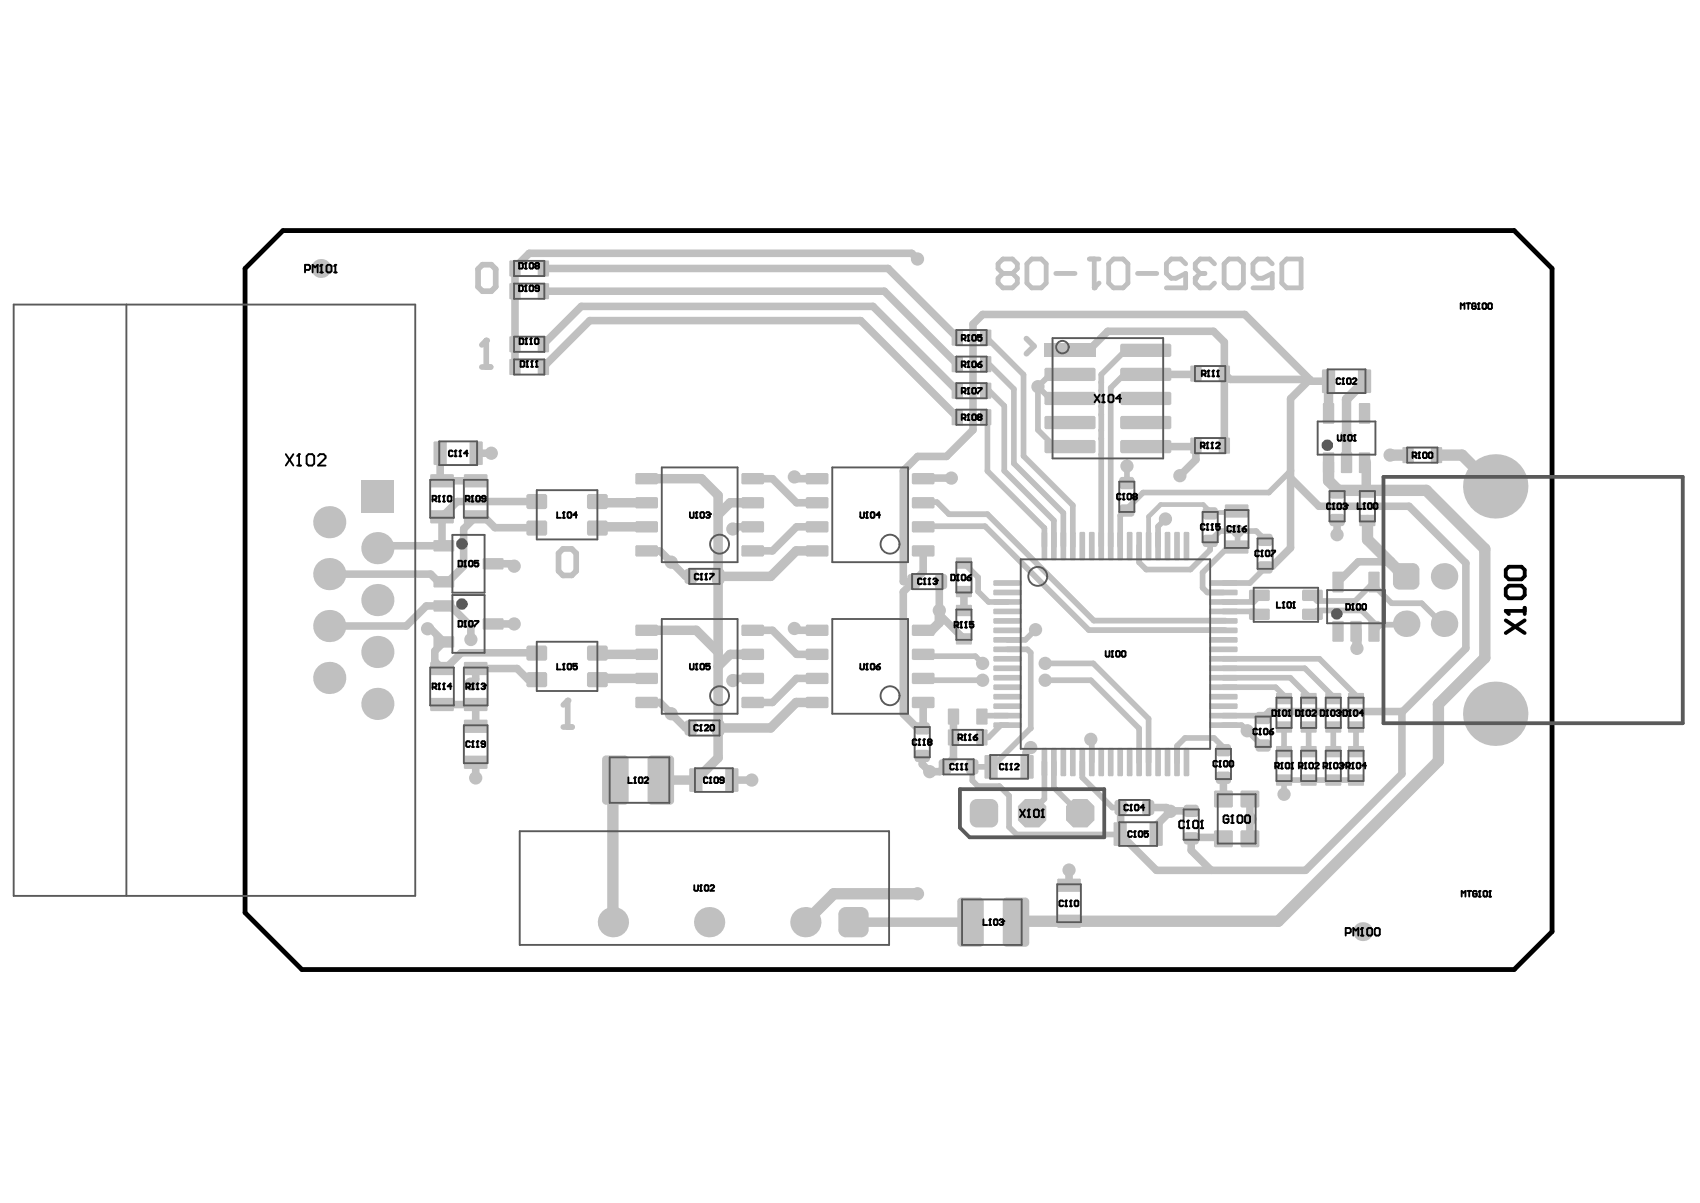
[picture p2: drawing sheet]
<svg xmlns="http://www.w3.org/2000/svg" width="420mm" height="297mm" viewBox="0 0 420 297" stroke-linecap="round" stroke-linejoin="round" font-family="sans-serif">
<path d="M69.9 56.9h304l9.4 9.4v163.7l-9.4 9.4h-299.4l-14-14v-159.1z" fill="none" stroke="#000" stroke-width="1.2"/>
<path d="M196.2 117.8l.4 .4h5.2M159.7 136h3.3l6.3 6.3h1.3M185.9 130.1h-4.4l-.5 .5M196.2 155.2l.4 .4h5.2M159.7 173.5h3.3l6.3 6.2h1.3M185.9 167.5h-4.4l-.5 .5M228 173.5v6.1l-.3 .3h-1.1l-3.5-3.6M346.2 175.9v15.2l-23.8 23.8M180.7 192.6h4.9M227.7 186.6v2.1l1.9 1.8h2.5l1.2-1.2M264 214.8v3.8" fill="none" stroke="#c0c0c0" stroke-width="1.9"/>
<path d="M366.7 162.4l-11.5 11.5v14l-39.5 39.6M151.4 193.2v34.5M226.6 220.7h-20.7l-7 7" fill="none" stroke="#c0c0c0" stroke-width="2.8"/>
<path d="M159.7 118.2h13.5l4.1 4.1v64.8l-5.5 5.5h-8.6M147.5 123.8l.3 .3h11.9M159.7 130.1h-11.9l-.3 .3M185.9 124.1h-5.6l-3 3M201.8 136h-5.2l-6.3 6.3h-13M159.7 155.6h12.2l5.4 5.4M147.5 161.3l.3 .3h11.9M159.7 167.5h-11.9l-.3 .3M185.9 161.6h-5.6l-3 2.9M201.8 173.5h-5.2l-6.3 6.2h-13M152 192.6l-.6 .6" fill="none" stroke="#c0c0c0" stroke-width="2.3"/>
<circle cx="239.7" cy="227.7" r="1.17" fill="#c0c0c0"/>
<path d="M337.4 114v6.8M210.8 227.7h28.9" fill="none" stroke="#c0c0c0" stroke-width="2.3"/>
<path d="M330.7 121.1h7M315.7 227.5h-64.6l-.2 .2" fill="none" stroke="#c0c0c0" stroke-width="2.8"/>
<path d="M134.2 71.9h84.2l18 18M134.2 66.3h85.1l17.1 17.1M226.6 64l-1.4-1.5h-94.5l-3.5 3.6v24.5M134.2 90.6l11.4-11.4h66.9l23.9 23.8M134.2 85l9.3-9.4h72.1l20.8 20.9M185.9 118.2h4.9l5.9 5.9h5.1M201.8 130.1h-5.1l-5.9 5.9h-4.9M81.3 154.6h19M185.9 155.6h4.9l5.9 6h5.1M201.8 167.5h-5.1l-5.9 6h-4.9M299.1 214.9h23.3" fill="none" stroke="#c0c0c0" stroke-width="1.9"/>
<circle cx="81.3" cy="141.8" r=".94" fill="#c0c0c0"/>
<g fill="none" stroke="#c0c0c0" stroke-width="1.9">
<path d="M264.2 86h5.1l4.2-4.2h26.2l2.6 2.7v25.5M295.3 92.3l-.2 .1h-12.2M302.3 92.3l1.5 1.4h19.6M323 94.1h5.1M323.4 93.7l-16-16.1h-64.7l-2.4 2.4v26.2l-6.6 6.5h-7.1l-3.5 3.6v27.3h2.5M323.4 93.7l-4.7 4.7v36.9l-4.6 4.6h-1.3M108.7 111.9v6.4l.5 .4h8.3M117.6 111.9h3.7M228 118h6.9M282.9 110.3h12.2l.2-.3v3.5l-3.9 4M318.7 118l7 7h22.3l14 14v21.1l-15.8 15.8-.2-.2h-32.5l-1.3 1.3M121.8 139.2h4.6l.6 .6"/>
<path d="M132.6 123.8h-19.7l-3.7 3.8v6.7l.4 .5h-15.8l-.6 .5M132.6 130.3h-10.4l-2.7-2.7h-2l-3 3v9.2l-3.8 3.9h-2.4l-1.9-1.9h-25.1M228 136v5.2l-4.9 4.9v30.2M330.2 128.4v3.6M343.2 138.7h-7.8l-4.8 4.8M100.3 154.6l5-5h5.9l5.1 5.1v3.2M105.6 155.2h.8l3.2 3.3-2.2 2.2v2.6l1.8 1.8h.8l3.9-3.9h18.7M121.8 154.1h5.2M232.4 143.6l-.4 .4v7.7l6 6.1M238 146.1v4.6M109.2 174h8.3v5.3M132.6 167.8h-2.2l-2.7-2.7h-10.2v2.6l-1.2 1.2"/>
<path d="M235.5 176.9v10.3l-2.2 2.1M117.5 188.2v3.9M254.5 184.6l-1.1 1.1v3.6M276.7 199.4l-.1 6.5 9 9h13.5l-4.9-4.9v-3.2h8l.4 .3M283.5 199.4h4.6l.9 .9M302.1 192v4.8l.5 .5M309.1 197.3l.3 .2-.7 .7v8l.7 .7-.3 .2M289 200.3l-3.5 3.5v2.1M294.2 200.2l-5.2 .1"/>
</g>
<g fill="none" stroke="#c0c0c0" stroke-width="1.4">
<path d="M119 90.6h2.2M120.1 84.1v6.5M243.5 83.3l9.3 9.2v20.1l12.1 12.2v10M243.8 89.5l6.6 6.6v18.3l12.2 12.2v8.2M243.8 96l4.2 4.2v16.1l12.3 12.2v6.3M256.3 95.5l2.4 2.4h5.5M256.3 95.5v10.7l3.6 3.6h4.3M264.2 92h-4.4l-3.5 3.5M271.9 96.4l.1 .1M272 94.4h-.1M278.1 92l-3.8 3.8v39M282.9 86h-4.5l-6.4 6.5-.1 42.3"/>
<path d="M243.8 102.6v13.7l14.1 14.1v4.4M271.9 108.3h.1M271.9 102.4h.1M272 112.2h-.1M272 100.3h-.1M272 106.3h-.1M278.3 115.1v3.7M282.9 109.7v.1M318.7 116.3l-5.4 5.3h-31l-5.7 5.7v7.5M228 129.9h15.2l25.7 25.7h33.7M228 124h3.4l2.9 3h9.5l26.3 26.2h32.5M238 139l3.5 3.6v3.5l2.6 2.5h4.7"/>
<path d="M287.8 128.2l-1.8 1.8v4.8M305.6 131.1v3.7l-.2 .3h-2.1l-6.3 6.3v3.7l1.1 1.2h4M312.4 133.3l-2.2-2.2h-8.9l-2.5 2.4v2.3l-4.8 4.8h-11l-1.7-1.7v-4.1M312.8 139.9l-4.1 4.1h-6.6M255.7 155.5l-2.5 2.5h-4.4M302.1 151h7.7l1.2 .9M311 147.2l-1.4 1.4h-7.5M324.1 147.2l1.2 1.2h9.3l3.8-3.8h.9l4.3 4.3h7.5l5.3 5.3M324.1 151.9l1.2-1.2h11l3.2 3.3v1.7l1.4-1.5h6.1M228 168h14.7M228 162h12.9l1.8 1.8M248.8 160.3h4.9l.8 .9v18.6l-9.5 9.5h-4.9v3.4l1.4 1.4h5.3l2.4 2.4v7.7l1.8 1.8h25.6"/>
<path d="M248.8 179h-1.6l-3.1 3.1h-1.6M248.8 176.7h-6.1l-.2 .2M258.1 168h11.3l11.9 11.9v8.3M258.1 163.8h11.9l13.6 13.7v10.7M302.1 179h4.5l4.8 4.8h.8M302.1 176.7h9.7l.4 .3M302.1 162.7h23.7l9.5 9.5M302.1 165h20.1l7.2 7.2M302.1 167.3h16.5l4.8 4.9M302.1 169.7h12.9l2.5 2.5M317.1 179.5v6.1M323.2 179.5v6.1"/>
<path d="M329.2 179.5v6.1M334.9 179.5v6.1M257.9 188.2v9.1l-3.4 3.3M260.3 188.2v6.3l6.1 6.1M267.3 188.2v3.8l7.4 7.4h2M269.4 182.6l.2 .2v5.4M302.3 184.8l-2.5-2.6h-7.2l-1.9 2v4M317.1 192.7v3.4M317.1 192.6h17.8"/>
</g>
<path d="M328.1 94.1v8M337 94.1l-4.5 4.5v15.6M337.4 120.8l.3 .3M232 151.7v2l-1.9 1.9h-2.1M335.1 155.7v4.4" fill="none" stroke="#c0c0c0" stroke-width="2.3"/>
<path d="M328.1 114.2v4.5l2.5 2.5 .1-.1M343.3 112.4h4.4M354.7 112.4h6.4l7.9 7.9M337.7 128.5v4.7l9.3 9.4M337.7 121.1h14.5l14.5 14.4v26.9" fill="none" stroke="#c0c0c0" stroke-width="2.8"/>
<path d="M305.6 126.3l-.2 .2h-6.3l-2-1.9h-10.5l-3 3v7.2" fill="none" stroke="#c0c0c0" stroke-width="1.2"/>
<circle cx="120.1" cy="84.1" r=".7" fill="#c0c0c0"/>
<path d="M120.1 84.1l-1.1 1.1" fill="none" stroke="#c0c0c0" stroke-width="1.4"/>
<path d="M295.2 68.7v1.2l1.2 1.2h2.3l1.2-1.2M303.5 64h2.4l1.1 1.1v4.8l-1.1 1.2h-2.4l-1.2-1.2v-4.8zM314.2 65.1l-1.2-1.1h-2.4l-1.2 1.1v2.4l1.2 1.2h1.2l2.4-1.2v3.6h-4.8M317.7 64h3.6v7.1h-3.6l-1.2-1.2v-4.8z" fill="none" stroke="#c0c0c0" stroke-width="1.2"/>
<circle cx="295.2" cy="68.7" r=".59" fill="#c0c0c0"/>
<path d="M269 64h2.4M270.2 64v7.1M275 64h2.3l1.2 1.1v4.8l-1.2 1.2h-2.3l-1.2-1.2v-4.8zM280.9 67.5h4.8M292.8 65.1l-1.2-1.1h-2.4l-1.2 1.1v2.4l1.2 1.2h1.2l2.4-1.2v3.6h-4.8M296.4 67.5l-1.2 1.2M296.4 67.5h1.1M299.9 65.1l-1.2-1.1h-2.3l-1.2 1.1v1.2l1.2 1.2" fill="none" stroke="#c0c0c0" stroke-width="1.2"/>
<circle cx="270.2" cy="71.1" r=".59" fill="#c0c0c0"/>
<path d="M247.7 67.5h2.3M247.7 67.5l-1.2 1.2v1.2l1.2 1.2h2.3l1.2-1.2v-1.2l-1.2-1.2M247.7 67.5l-1.2-1.2v-1.2l1.2-1.1h2.3l1.2 1.1v1.2l-1.2 1.2M254.8 64h2.4l1.1 1.1v4.8l-1.1 1.2h-2.4l-1.2-1.2v-4.8zM260.7 67.5h4.8M271.4 69.9l-1.2 1.2" fill="none" stroke="#c0c0c0" stroke-width="1.2"/>
<path d="M119.1 65.4h2.2l1.1 1.1v4.3l-1.1 1.1h-2.2l-1-1.1v-4.3zM139.1 179.5h2.2M140.2 173v6.5" fill="none" stroke="#c0c0c0" stroke-width="1.4"/>
<circle cx="140.2" cy="173" r=".7" fill="#c0c0c0"/>
<path d="M253.5 83.6l1.8 1.9-1.8 1.8M139 135.5h2.2l1.1 1.1v4.4l-1.1 1.1h-2.2l-1.1-1.1v-4.4zM140.2 173l-1.1 1.1" fill="none" stroke="#c0c0c0" stroke-width="1.4"/>
<g fill="#c0c0c0">
<path d="M212.6 224a1.87 1.87 0 0 1 1.9 1.8h-1.9z"/>
<path d="M207.6 224.5l.8-.5h.5v1.8h-1.9l.1-.5z"/>
<path d="M207 229.6h1.9v1.8a1.87 1.87 0 0 1-1.9-1.8z"/>
<path d="M212.6 229.6h1.9a1.87 1.87 0 0 1-1.9 1.8z"/>
<path d="M244.7 197.3a1.75 1.75 0 0 1 1.8 1.7h-1.8z"/>
<path d="M240 197.8l1.2-.5v1.7h-1.7z"/>
<path d="M239.5 202.6h1.7v1.7a1.75 1.75 0 0 1-1.7-1.7z"/>
<path d="M244.7 202.6h1.8a1.75 1.75 0 0 1-1.8 1.7z"/>
<path d="M344.5 139.5l1.1-.5v1.7h-1.6z"/>
<path d="M344 144h1.6v1.6a1.64 1.64 0 0 1-1.6-1.6z"/>
<path d="M348.9 144h1.6a1.64 1.64 0 0 1-1.6 1.6z"/>
<path d="M348.9 139a1.64 1.64 0 0 1 1.6 1.7h-1.6z"/>
<path d="M162.1 156.6h.4l-.2 .4h-.2z"/>
<path d="M162.1 154.2l.4 .4h-.4z"/>
<path d="M157.1 154.3l.2-.1v.4h-.4z"/>
<path d="M156.9 156.6h.4v.4z"/>
<path d="M162.1 162.6h.4l-.2 .3-.2 .1z"/>
<path d="M162.1 160.2l.4 .4h-.4z"/>
<path d="M157.1 160.2h.2v.4h-.4z"/>
<path d="M156.9 162.6h.4v.4z"/>
<path d="M162.1 168.5h.4l-.2 .4h-.2z"/>
<path d="M162.1 166.1l.4 .4h-.4z"/>
<path d="M157.1 166.2l.2-.1v.4h-.4z"/>
<path d="M156.9 168.5h.4v.4z"/>
<path d="M162.1 174.4h.4l-.2 .4-.2 .1z"/>
<path d="M162.1 172l.4 .5h-.4z"/>
<path d="M157.1 172.1l.2-.1v.5h-.4z"/>
<path d="M156.9 174.4h.4v.5z"/>
<path d="M188.3 156.6h.4l-.4 .4z"/>
<path d="M188.3 154.2l.4 .4h-.4z"/>
<path d="M183.3 154.3l.2-.1v.4h-.4z"/>
<path d="M183.1 156.6h.4v.4z"/>
<path d="M188.3 162.6h.4l-.4 .4z"/>
<path d="M188.3 160.2l.4 .4h-.4z"/>
<path d="M183.3 160.2h.2v.4h-.4z"/>
<path d="M183.1 162.6h.4v.4z"/>
<path d="M188.3 168.5h.4l-.4 .4z"/>
<path d="M188.3 166.1l.4 .4h-.4z"/>
<path d="M183.3 166.2l.2-.1v.4h-.4z"/>
<path d="M183.1 168.5h.4v.4z"/>
<path d="M188.3 174.4h.4l-.4 .5z"/>
<path d="M188.3 172l.4 .5h-.4z"/>
<path d="M183.3 172.1l.2-.1v.5h-.4z"/>
<path d="M183.1 174.4h.4v.5z"/>
<path d="M162.1 119.2h.4l-.2 .3-.2 .1z"/>
<path d="M162.1 116.8l.4 .4h-.4z"/>
<path d="M157.1 116.9l.2-.1v.4h-.4z"/>
<path d="M156.9 119.2h.4v.4z"/>
<path d="M162.1 125.1h.4l-.2 .4h-.2z"/>
<path d="M162.1 122.7l.4 .5h-.4z"/>
<path d="M157.1 122.8l.2-.1v.5h-.4z"/>
<path d="M156.9 125.1h.4v.4z"/>
<path d="M162.1 131.1h.4l-.2 .3-.2 .1z"/>
<path d="M162.1 128.7l.4 .4h-.4z"/>
<path d="M157.1 128.7h.2v.4h-.4z"/>
<path d="M156.9 131.1h.4v.4z"/>
<path d="M162.1 137h.4l-.2 .4h-.2z"/>
<path d="M162.1 134.6l.4 .4h-.4z"/>
<path d="M157.1 134.7l.2-.1v.4h-.4z"/>
<path d="M156.9 137h.4v.4z"/>
<path d="M188.3 119.2h.4l-.4 .4z"/>
<path d="M188.3 116.8l.4 .4h-.4z"/>
<path d="M183.3 116.9l.2-.1v.4h-.4z"/>
<path d="M183.1 119.2h.4v.4z"/>
<path d="M188.3 125.1h.4l-.4 .4z"/>
<path d="M188.3 122.7l.4 .5h-.4z"/>
<path d="M183.3 122.8l.2-.1v.5h-.4z"/>
<path d="M183.1 125.1h.4v.4z"/>
<path d="M188.3 131.1h.4l-.4 .4z"/>
<path d="M188.3 128.7l.4 .4h-.4z"/>
<path d="M183.3 128.7h.2v.4h-.4z"/>
<path d="M183.1 131.1h.4v.4z"/>
<path d="M188.3 137h.4l-.4 .4z"/>
<path d="M188.3 134.6l.4 .4h-.4z"/>
<path d="M183.3 134.7l.2-.1v.4h-.4z"/>
<path d="M183.1 137h.4v.4z"/>
<path d="M346.5 110.4h.1v.3h-.3z"/>
<path d="M346.3 114.1h.3v.3z"/>
<path d="M348.8 114.1h.3l-.1 .2-.2 .1z"/>
<path d="M348.8 110.4l.3 .3h-.3z"/>
<path d="M353.5 110.4h.1v.3h-.3z"/>
<path d="M353.3 114.1h.3v.3z"/>
<path d="M355.9 114.1h.2l-.2 .3z"/>
<path d="M355.9 110.4l.2 .3h-.2z"/>
<path d="M308.4 148h.5v.4z"/>
<path d="M313.2 148h.4l-.4 .4z"/>
<path d="M313.2 145.6l.4 .4h-.4z"/>
<path d="M308.6 145.7l.3-.1v.4h-.5z"/>
<path d="M321.5 148h.4v.4z"/>
<path d="M326.3 148h.4l-.2 .3-.2 .1z"/>
<path d="M326.3 145.6l.4 .4h-.4z"/>
<path d="M321.7 145.7l.2-.1v.4h-.4z"/>
<path d="M321.5 152.7h.4v.4z"/>
<path d="M326.3 152.7h.4l-.2 .3-.2 .1z"/>
<path d="M326.3 150.3l.4 .4h-.4z"/>
<path d="M321.7 150.3h.2v.4h-.4z"/>
<path d="M308.4 152.7h.5v.4z"/>
<path d="M313.2 152.7h.4l-.4 .4z"/>
<path d="M313.2 150.3l.4 .4h-.4z"/>
<path d="M308.6 150.3h.3v.4h-.5z"/>
<path d="M245.5 143.3h.1v.3h-.3z"/>
<path d="M245.3 144.3h.3v.4z"/>
<path d="M251.9 144.3h.4l-.2 .3-.2 .1z"/>
<path d="M251.9 143.3l.4 .3h-.4z"/>
<path d="M245.5 145.6h.1v.3h-.3z"/>
<path d="M245.3 146.6h.3v.4z"/>
<path d="M251.9 146.6h.4l-.2 .3-.2 .1z"/>
<path d="M251.9 145.6l.4 .3h-.4z"/>
<path d="M245.5 148l.1-.1v.4h-.3z"/>
<path d="M245.3 149h.3v.3z"/>
<path d="M251.9 149h.4l-.2 .3h-.2z"/>
<path d="M251.9 147.9l.4 .4h-.4z"/>
<path d="M245.5 150.3h.1v.3h-.3z"/>
<path d="M245.3 151.3h.3v.4z"/>
<path d="M251.9 151.3h.4l-.2 .3-.2 .1z"/>
<path d="M251.9 150.3l.4 .3h-.4z"/>
<path d="M245.5 152.7l.1-.1v.4h-.3z"/>
<path d="M245.3 153.7h.3v.3z"/>
<path d="M251.9 153.7h.4l-.2 .3h-.2z"/>
<path d="M251.9 152.6l.4 .4h-.4z"/>
<path d="M245.5 155l.1-.1v.4h-.3z"/>
<path d="M245.3 156h.3v.4z"/>
<path d="M251.9 156h.4l-.2 .3-.2 .1z"/>
<path d="M251.9 154.9l.4 .4h-.4z"/>
<path d="M245.5 157.3h.1v.3h-.3z"/>
<path d="M245.3 158.3h.3v.4z"/>
<path d="M251.9 158.3h.4l-.2 .3-.2 .1z"/>
<path d="M251.9 157.3l.4 .3h-.4z"/>
<path d="M245.5 159.7l.1-.1v.4h-.3z"/>
<path d="M245.3 160.7h.3v.3z"/>
<path d="M251.9 160.7h.4l-.2 .3h-.2z"/>
<path d="M251.9 159.6l.4 .4h-.4z"/>
<path d="M245.5 162h.1v.3h-.3z"/>
<path d="M245.3 163h.3v.4z"/>
<path d="M251.9 163h.4l-.2 .3-.2 .1z"/>
<path d="M251.9 162l.4 .3h-.4z"/>
<path d="M245.5 164.4l.1-.1v.4h-.3z"/>
<path d="M245.3 165.4h.3v.3z"/>
<path d="M251.9 165.4h.4l-.2 .3h-.2z"/>
<path d="M251.9 164.3l.4 .4h-.4z"/>
<path d="M245.5 166.7l.1-.1v.4h-.3z"/>
<path d="M245.3 167.7h.3v.3z"/>
<path d="M251.9 167.7h.4l-.2 .3h-.2z"/>
<path d="M251.9 166.6l.4 .4h-.4z"/>
<path d="M245.5 169h.1v.3h-.3z"/>
<path d="M245.3 170h.3v.4z"/>
<path d="M251.9 170h.4l-.2 .3-.2 .1z"/>
<path d="M251.9 169l.4 .3h-.4z"/>
<path d="M245.5 171.4l.1-.1v.4h-.3z"/>
<path d="M245.3 172.4h.3v.3z"/>
<path d="M251.9 172.4h.4l-.2 .3h-.2z"/>
<path d="M251.9 171.3l.4 .4h-.4z"/>
<path d="M245.5 173.7h.1v.3h-.3z"/>
<path d="M245.3 174.7h.3v.4z"/>
<path d="M251.9 174.7h.4l-.2 .3-.2 .1z"/>
<path d="M251.9 173.7l.4 .3h-.4z"/>
<path d="M245.5 176.1l.1-.1v.4h-.3z"/>
<path d="M245.3 177.1h.3v.3z"/>
<path d="M251.9 177.1h.4l-.2 .3h-.2z"/>
<path d="M251.9 176l.4 .4h-.4z"/>
<path d="M245.5 178.4l.1-.1v.4h-.3z"/>
<path d="M245.3 179.4h.3v.3z"/>
<path d="M251.9 179.4h.4l-.2 .3h-.2z"/>
<path d="M251.9 178.3l.4 .4h-.4z"/>
<path d="M258.3 184.7l.3 .3h-.3z"/>
<path d="M257.4 184.7h.2v.3h-.4z"/>
<path d="M257.2 191.3h.4v.4z"/>
<path d="M258.3 191.3h.3l-.2 .3-.1 .1z"/>
<path d="M260.6 184.7l.4 .3h-.4z"/>
<path d="M259.7 184.7h.2v.3h-.4z"/>
<path d="M259.5 191.3h.4v.4z"/>
<path d="M260.6 191.3h.4l-.4 .4z"/>
<path d="M262.9 184.7l.4 .3h-.4z"/>
<path d="M262.1 184.7h.1v.3h-.3z"/>
<path d="M261.9 191.3h.3v.4z"/>
<path d="M262.9 191.3h.4l-.2 .3-.2 .1z"/>
<path d="M265.3 184.7l.3 .3h-.3z"/>
<path d="M264.4 184.7h.2v.3h-.4z"/>
<path d="M264.2 191.3h.4v.4z"/>
<path d="M265.3 191.3h.3l-.1 .3-.2 .1z"/>
<path d="M267.6 184.7l.4 .3h-.4z"/>
<path d="M266.7 184.7h.2v.3h-.3z"/>
<path d="M266.6 191.3h.3v.4z"/>
<path d="M267.6 191.3h.4l-.2 .3-.2 .1z"/>
<path d="M270 184.7l.3 .3h-.3z"/>
<path d="M269.1 184.7h.2v.3h-.4z"/>
<path d="M268.9 191.3h.4v.4z"/>
<path d="M270 191.3h.3l-.2 .3-.1 .1z"/>
<path d="M272.3 184.7l.3 .3h-.3z"/>
<path d="M271.4 184.7h.2v.3h-.4z"/>
<path d="M271.2 191.3h.4v.4z"/>
<path d="M272.3 191.3h.3l-.1 .3-.2 .1z"/>
<path d="M274.6 184.7l.4 .3h-.4z"/>
<path d="M273.8 184.7h.1v.3h-.3z"/>
<path d="M273.6 191.3h.3v.4z"/>
<path d="M274.6 191.3h.4l-.2 .3-.2 .1z"/>
<path d="M277 184.7l.3 .3h-.3z"/>
<path d="M276.1 184.7h.2v.3h-.4z"/>
<path d="M275.9 191.3h.4v.4z"/>
<path d="M277 191.3h.3l-.2 .3-.1 .1z"/>
<path d="M279.3 184.7l.4 .3h-.4z"/>
<path d="M278.4 184.7h.2v.3h-.3z"/>
<path d="M278.3 191.3h.3v.4z"/>
<path d="M279.3 191.3h.4l-.4 .4z"/>
<path d="M281.7 184.7l.3 .3h-.3z"/>
<path d="M280.8 184.7h.1v.3h-.3z"/>
<path d="M280.6 191.3h.3v.4z"/>
<path d="M281.7 191.3h.3l-.2 .3-.1 .1z"/>
<path d="M284 184.7l.3 .3h-.3z"/>
<path d="M283.1 184.7h.2v.3h-.4z"/>
<path d="M282.9 191.3h.4v.4z"/>
<path d="M284 191.3h.3l-.1 .3-.2 .1z"/>
<path d="M286.3 184.7l.4 .3h-.4z"/>
<path d="M285.4 184.7h.2v.3h-.3z"/>
<path d="M285.3 191.3h.3v.4z"/>
<path d="M286.3 191.3h.4l-.2 .3-.2 .1z"/>
<path d="M288.7 184.7l.3 .3h-.3z"/>
<path d="M287.8 184.7h.2v.3h-.4z"/>
<path d="M287.6 191.3h.4v.4z"/>
<path d="M288.7 191.3h.3l-.2 .3-.1 .1z"/>
<path d="M291 184.7l.4 .3h-.4z"/>
<path d="M290.1 184.7h.2v.3h-.3z"/>
<path d="M290 191.3h.3v.4z"/>
<path d="M291 191.3h.4l-.2 .3-.2 .1z"/>
<path d="M293.3 184.7l.4 .3h-.4z"/>
<path d="M292.5 184.7h.1v.3h-.3z"/>
<path d="M292.3 191.3h.3v.4z"/>
<path d="M293.3 191.3h.4l-.4 .4z"/>
<path d="M298.8 178.4l.2-.1v.4h-.4z"/>
<path d="M298.6 179.4h.4v.3z"/>
<path d="M305.3 179.4h.3l-.2 .3h-.1z"/>
<path d="M305.3 178.3l.3 .4h-.3z"/>
<path d="M298.8 176.1l.2-.1v.4h-.4z"/>
<path d="M298.6 177.1h.4v.3z"/>
<path d="M305.3 177.1h.3l-.2 .3h-.1z"/>
<path d="M305.3 176l.3 .4h-.3z"/>
<path d="M298.8 173.7h.2v.3h-.4z"/>
<path d="M298.6 174.7h.4v.4z"/>
<path d="M305.3 174.7h.3l-.2 .3-.1 .1z"/>
<path d="M305.3 173.7l.3 .3h-.3z"/>
<path d="M298.8 171.4l.2-.1v.4h-.4z"/>
<path d="M298.6 172.4h.4v.3z"/>
<path d="M305.3 172.4h.3l-.2 .3h-.1z"/>
<path d="M305.3 171.3l.3 .4h-.3z"/>
<path d="M298.8 169h.2v.3h-.4z"/>
<path d="M298.6 170h.4v.4z"/>
<path d="M305.3 170h.3l-.2 .3-.1 .1z"/>
<path d="M305.3 169l.3 .3h-.3z"/>
<path d="M298.8 166.7l.2-.1v.4h-.4z"/>
<path d="M298.6 167.7h.4v.3z"/>
<path d="M305.3 167.7h.3l-.2 .3h-.1z"/>
<path d="M305.3 166.6l.3 .4h-.3z"/>
<path d="M298.8 164.4l.2-.1v.4h-.4z"/>
<path d="M298.6 165.4h.4v.3z"/>
<path d="M305.3 165.4h.3l-.2 .3h-.1z"/>
<path d="M305.3 164.3l.3 .4h-.3z"/>
<path d="M298.8 162h.2v.3h-.4z"/>
<path d="M298.6 163h.4v.4z"/>
<path d="M305.3 163h.3l-.2 .3-.1 .1z"/>
<path d="M305.3 162l.3 .3h-.3z"/>
<path d="M298.8 159.7l.2-.1v.4h-.4z"/>
<path d="M298.6 160.7h.4v.3z"/>
<path d="M305.3 160.7h.3l-.2 .3h-.1z"/>
<path d="M305.3 159.6l.3 .4h-.3z"/>
<path d="M298.8 157.3h.2v.3h-.4z"/>
<path d="M298.6 158.3h.4v.4z"/>
<path d="M305.3 158.3h.3l-.2 .3-.1 .1z"/>
<path d="M305.3 157.3l.3 .3h-.3z"/>
<path d="M298.8 155l.2-.1v.4h-.4z"/>
<path d="M298.6 156h.4v.4z"/>
<path d="M305.3 156h.3l-.2 .3-.1 .1z"/>
<path d="M305.3 154.9l.3 .4h-.3z"/>
<path d="M298.8 152.7l.2-.1v.4h-.4z"/>
<path d="M298.6 153.7h.4v.3z"/>
<path d="M305.3 153.7h.3l-.2 .3h-.1z"/>
<path d="M305.3 152.6l.3 .4h-.3z"/>
<path d="M298.8 150.3h.2v.3h-.4z"/>
<path d="M298.6 151.3h.4v.4z"/>
<path d="M305.3 151.3h.3l-.2 .3-.1 .1z"/>
<path d="M305.3 150.3l.3 .3h-.3z"/>
<path d="M298.8 148l.2-.1v.4h-.4z"/>
<path d="M298.6 149h.4v.3z"/>
<path d="M305.3 149h.3l-.2 .3h-.1z"/>
<path d="M305.3 147.9l.3 .4h-.3z"/>
<path d="M298.8 145.6h.2v.3h-.4z"/>
<path d="M298.6 146.6h.4v.4z"/>
<path d="M305.3 146.6h.3l-.2 .3-.1 .1z"/>
<path d="M305.3 145.6l.3 .3h-.3z"/>
<path d="M298.8 143.3h.2v.3h-.4z"/>
<path d="M298.6 144.3h.4v.4z"/>
<path d="M305.3 144.3h.3l-.2 .3-.1 .1z"/>
<path d="M305.3 143.3l.3 .3h-.3z"/>
<path d="M293.3 131.3l.4 .4h-.4z"/>
<path d="M292.5 131.4l.1-.1v.4h-.3z"/>
<path d="M292.3 138h.3v.3z"/>
<path d="M293.3 138h.4l-.4 .3z"/>
<path d="M291 131.3l.4 .4h-.4z"/>
<path d="M290.1 131.4l.2-.1v.4h-.3z"/>
<path d="M290 138h.3v.3z"/>
<path d="M291 138h.4l-.2 .3h-.2z"/>
<path d="M288.7 131.3l.3 .4h-.3z"/>
<path d="M287.8 131.4l.2-.1v.4h-.4z"/>
<path d="M287.6 138h.4v.3z"/>
<path d="M288.7 138h.3l-.2 .3h-.1z"/>
<path d="M286.3 131.3l.4 .4h-.4z"/>
<path d="M285.4 131.4l.2-.1v.4h-.3z"/>
<path d="M285.3 138h.3v.3z"/>
<path d="M286.3 138h.4l-.2 .3h-.2z"/>
<path d="M284 131.3l.3 .4h-.3z"/>
<path d="M283.1 131.4l.2-.1v.4h-.4z"/>
<path d="M282.9 138h.4v.3z"/>
<path d="M284 138h.3l-.1 .3h-.2z"/>
<path d="M281.7 131.3l.3 .4h-.3z"/>
<path d="M280.8 131.4l.1-.1v.4h-.3z"/>
<path d="M280.6 138h.3v.3z"/>
<path d="M281.7 138h.3l-.2 .3h-.1z"/>
<path d="M279.3 131.3l.4 .4h-.4z"/>
<path d="M278.4 131.4l.2-.1v.4h-.3z"/>
<path d="M278.3 138h.3v.3z"/>
<path d="M279.3 138h.4l-.4 .3z"/>
<path d="M277 131.3l.3 .4h-.3z"/>
<path d="M276.1 131.4l.2-.1v.4h-.4z"/>
<path d="M275.9 138h.4v.3z"/>
<path d="M277 138h.3l-.2 .3h-.1z"/>
<path d="M274.6 131.3l.4 .4h-.4z"/>
<path d="M273.8 131.4l.1-.1v.4h-.3z"/>
<path d="M273.6 138h.3v.3z"/>
<path d="M274.6 138h.4l-.2 .3h-.2z"/>
<path d="M272.3 131.3l.3 .4h-.3z"/>
<path d="M271.4 131.4l.2-.1v.4h-.4z"/>
<path d="M271.2 138h.4v.3z"/>
<path d="M272.3 138h.3l-.1 .3h-.2z"/>
<path d="M270 131.3l.3 .4h-.3z"/>
<path d="M269.1 131.4l.2-.1v.4h-.4z"/>
<path d="M268.9 138h.4v.3z"/>
<path d="M270 138h.3l-.2 .3h-.1z"/>
<path d="M267.6 131.3l.4 .4h-.4z"/>
<path d="M266.7 131.4l.2-.1v.4h-.3z"/>
<path d="M266.6 138h.3v.3z"/>
<path d="M267.6 138h.4l-.2 .3h-.2z"/>
<path d="M265.3 131.3l.3 .4h-.3z"/>
<path d="M264.4 131.4l.2-.1v.4h-.4z"/>
<path d="M264.2 138h.4v.3z"/>
<path d="M265.3 138h.3l-.1 .3h-.2z"/>
<path d="M262.9 131.3l.4 .4h-.4z"/>
<path d="M262.1 131.4l.1-.1v.4h-.3z"/>
<path d="M261.9 138h.3v.3z"/>
<path d="M262.9 138h.4l-.2 .3h-.2z"/>
<path d="M260.6 131.3l.4 .4h-.4z"/>
<path d="M259.7 131.4l.2-.1v.4h-.4z"/>
<path d="M259.5 138h.4v.3z"/>
<path d="M260.6 138h.4l-.4 .3z"/>
<path d="M258.3 131.3l.3 .4h-.3z"/>
<path d="M257.4 131.4l.2-.1v.4h-.4z"/>
<path d="M257.2 138h.4v.3z"/>
<path d="M258.3 138h.3l-.2 .3h-.1z"/>
<path d="M288.8 87.7h.5l-.3 .4h-.2z"/>
<path d="M288.8 84.9l.4 .2 .1 .3h-.5z"/>
<path d="M276.9 84.9h.2v.5h-.5z"/>
<path d="M276.6 87.7h.5v.4l-.4-.2z"/>
<path d="M270 93.6h.5l-.2 .4-.3 .1z"/>
<path d="M270 90.8l.3 .1 .2 .4h-.5z"/>
<path d="M258.2 90.9l.2-.1v.5h-.5z"/>
<path d="M257.9 93.6h.5v.5l-.4-.3z"/>
<path d="M288.8 93.6h.5l-.3 .4-.2 .1z"/>
<path d="M288.8 90.8l.4 .3 .1 .2h-.5z"/>
<path d="M276.9 90.9l.2-.1v.5h-.5z"/>
<path d="M276.6 93.6h.5v.5l-.4-.3z"/>
<path d="M270 99.5h.5l-.2 .5h-.3z"/>
<path d="M270 96.8h.3l.2 .4h-.5z"/>
<path d="M258.2 96.8h.2v.4h-.5z"/>
<path d="M257.9 99.5h.5v.5l-.4-.2z"/>
<path d="M270 105.5h.5l-.2 .4-.3 .1z"/>
<path d="M270 102.7l.3 .1 .2 .4h-.5z"/>
<path d="M258.2 102.8l.2-.1v.5h-.5z"/>
<path d="M257.9 105.5h.5v.5l-.4-.3z"/>
<path d="M270 111.4h.5l-.2 .4-.3 .1z"/>
<path d="M270 108.6l.3 .1 .2 .4h-.5z"/>
<path d="M258.2 108.7l.2-.1v.5h-.5z"/>
<path d="M257.9 111.4h.5v.5l-.4-.2z"/>
<path d="M288.8 99.5h.5l-.3 .5h-.2z"/>
<path d="M288.8 96.8l.4 .2 .1 .2h-.5z"/>
<path d="M276.9 96.8h.2v.4h-.5z"/>
<path d="M276.6 99.5h.5v.5l-.4-.2z"/>
<path d="M288.8 105.5h.5l-.3 .4-.2 .1z"/>
<path d="M288.8 102.7l.4 .2 .1 .3h-.5z"/>
<path d="M276.9 102.8l.2-.1v.5h-.5z"/>
<path d="M276.6 105.5h.5v.5l-.4-.3z"/>
<path d="M288.8 111.4h.5l-.3 .4-.2 .1z"/>
<path d="M288.8 108.6l.4 .3 .1 .2h-.5z"/>
<path d="M276.9 108.7l.2-.1v.5h-.5z"/>
<path d="M276.6 111.4h.5v.5l-.4-.2z"/>
<path d="M294.1 108.1l.1-.1v.3h-.3z"/>
<path d="M293.9 111.7h.3v.3z"/>
<path d="M296.5 111.7h.2l-.2 .3z"/>
<path d="M296.5 108l.2 .3h-.2z"/>
<path d="M301.1 108.1l.1-.1v.3h-.3z"/>
<path d="M300.9 111.7h.3v.3z"/>
<path d="M303.5 111.7h.3l-.2 .3h-.1z"/>
<path d="M303.5 108l.3 .3h-.3z"/>
<path d="M294.1 90.3h.1v.2h-.3z"/>
<path d="M293.9 94h.3v.2z"/>
<path d="M296.5 94h.2l-.2 .2z"/>
<path d="M296.5 90.3l.2 .2h-.2z"/>
<path d="M301.1 90.3h.1v.2h-.3z"/>
<path d="M300.9 94h.3v.2z"/>
<path d="M303.5 94h.3l-.2 .2h-.1z"/>
<path d="M303.5 90.3l.3 .2h-.3z"/>
<path d="M204.2 156.6h.4l-.2 .4h-.2z"/>
<path d="M204.2 154.2l.4 .4h-.4z"/>
<path d="M199.2 154.3l.2-.1v.4h-.4z"/>
<path d="M199 156.6h.4v.4z"/>
<path d="M204.2 162.6h.4l-.2 .3-.2 .1z"/>
<path d="M204.2 160.2l.4 .4h-.4z"/>
<path d="M199.2 160.2h.2v.4h-.4z"/>
<path d="M199 162.6h.4v.4z"/>
<path d="M204.2 168.5h.4l-.2 .4h-.2z"/>
<path d="M204.2 166.1l.4 .4h-.4z"/>
<path d="M199.2 166.2l.2-.1v.4h-.4z"/>
<path d="M199 168.5h.4v.4z"/>
<path d="M204.2 174.4h.4l-.2 .4-.2 .1z"/>
<path d="M204.2 172l.4 .5h-.4z"/>
<path d="M199.2 172.1l.2-.1v.5h-.4z"/>
<path d="M199 174.4h.4v.5z"/>
<path d="M230.4 156.6h.4l-.4 .4z"/>
<path d="M230.4 154.2l.4 .4h-.4z"/>
<path d="M225.4 154.3l.2-.1v.4h-.4z"/>
<path d="M225.2 156.6h.4v.4z"/>
<path d="M230.4 162.6h.4l-.4 .4z"/>
<path d="M230.4 160.2l.4 .4h-.4z"/>
<path d="M225.4 160.2h.2v.4h-.4z"/>
<path d="M225.2 162.6h.4v.4z"/>
<path d="M230.4 168.5h.4l-.4 .4z"/>
<path d="M230.4 166.1l.4 .4h-.4z"/>
<path d="M225.4 166.2l.2-.1v.4h-.4z"/>
<path d="M225.2 168.5h.4v.4z"/>
<path d="M230.4 174.4h.4l-.4 .5z"/>
<path d="M230.4 172l.4 .5h-.4z"/>
<path d="M225.4 172.1l.2-.1v.5h-.4z"/>
<path d="M225.2 174.4h.4v.5z"/>
<path d="M204.2 119.2h.4l-.2 .3-.2 .1z"/>
<path d="M204.2 116.8l.4 .4h-.4z"/>
<path d="M199.2 116.9l.2-.1v.4h-.4z"/>
<path d="M199 119.2h.4v.4z"/>
<path d="M204.2 125.1h.4l-.2 .4h-.2z"/>
<path d="M204.2 122.7l.4 .5h-.4z"/>
<path d="M199.2 122.8l.2-.1v.5h-.4z"/>
<path d="M199 125.1h.4v.4z"/>
<path d="M204.2 131.1h.4l-.2 .3-.2 .1z"/>
<path d="M204.2 128.7l.4 .4h-.4z"/>
<path d="M199.2 128.7h.2v.4h-.4z"/>
<path d="M199 131.1h.4v.4z"/>
<path d="M204.2 137h.4l-.2 .4h-.2z"/>
<path d="M204.2 134.6l.4 .4h-.4z"/>
<path d="M199.2 134.7l.2-.1v.4h-.4z"/>
<path d="M199 137h.4v.4z"/>
<path d="M230.4 119.2h.4l-.4 .4z"/>
<path d="M230.4 116.8l.4 .4h-.4z"/>
<path d="M225.4 116.9l.2-.1v.4h-.4z"/>
<path d="M225.2 119.2h.4v.4z"/>
<path d="M230.4 125.1h.4l-.4 .4z"/>
<path d="M230.4 122.7l.4 .5h-.4z"/>
<path d="M225.4 122.8l.2-.1v.5h-.4z"/>
<path d="M225.2 125.1h.4v.4z"/>
<path d="M230.4 131.1h.4l-.4 .4z"/>
<path d="M230.4 128.7l.4 .4h-.4z"/>
<path d="M225.4 128.7h.2v.4h-.4z"/>
<path d="M225.2 131.1h.4v.4z"/>
<path d="M230.4 137h.4l-.4 .4z"/>
<path d="M230.4 134.6l.4 .4h-.4z"/>
<path d="M225.4 134.7l.2-.1v.4h-.4z"/>
<path d="M225.2 137h.4v.4z"/>
<path d="M326.7 104.4h.3v.3z"/>
<path d="M329.2 104.4h.3l-.3 .3z"/>
<path d="M329.2 99.5l.3 .3h-.3z"/>
<path d="M326.8 99.5h.2v.3h-.3z"/>
<path d="M335.6 104.4h.2v.3z"/>
<path d="M338.1 104.4h.3l-.2 .2-.1 .1z"/>
<path d="M338.1 99.5l.3 .3h-.3z"/>
<path d="M335.7 99.5h.1v.3h-.2z"/>
<path d="M335.6 116.5h.2v.3z"/>
<path d="M338.1 116.5h.3l-.2 .3h-.1z"/>
<path d="M338.1 111.7l.3 .3h-.3z"/>
<path d="M335.7 111.7h.1v.3h-.2z"/>
<path d="M331.1 116.5h.3v.3z"/>
<path d="M333.6 116.5h.3l-.1 .3h-.2z"/>
<path d="M333.6 111.7l.3 .3h-.3z"/>
<path d="M331.3 111.7h.1v.3h-.3z"/>
<path d="M326.7 116.5h.3v.3z"/>
<path d="M329.2 116.5h.3l-.3 .3z"/>
<path d="M329.2 111.7l.3 .3h-.3z"/>
<path d="M326.8 111.7h.2v.3h-.3z"/>
<path d="M243.6 178.6h.3l-.2 .3h-.1z"/>
<path d="M243.6 174.9l.3 .3h-.3z"/>
<path d="M241.2 175l.2-.1v.3h-.3z"/>
<path d="M241.1 178.6h.3v.3z"/>
<path d="M236.6 178.6h.3l-.2 .3h-.1z"/>
<path d="M236.6 174.9l.3 .3h-.3z"/>
<path d="M234.2 175l.1-.1v.3h-.2z"/>
<path d="M234.1 178.6h.2v.3z"/>
<path d="M243.6 183.8h.3l-.2 .2-.1 .1z"/>
<path d="M243.6 180.1l.3 .3h-.3z"/>
<path d="M241.2 180.1h.2v.3h-.3z"/>
<path d="M241.1 183.8h.3v.3z"/>
<path d="M236.6 183.8h.3l-.2 .2-.1 .1z"/>
<path d="M236.6 180.1l.3 .3h-.3z"/>
<path d="M234.2 180.1h.1v.3h-.2z"/>
<path d="M234.1 183.8h.2v.3z"/>
<path d="M236 158.9h.3v.3z"/>
<path d="M239.7 158.9h.3l-.1 .2-.2 .1z"/>
<path d="M239.7 156.4l.3 .2h-.3z"/>
<path d="M236.2 156.4h.1v.2h-.3z"/>
<path d="M236 151.9h.3v.2z"/>
<path d="M239.7 151.9h.3l-.1 .2h-.2z"/>
<path d="M239.7 149.3l.3 .3h-.3z"/>
<path d="M236.2 149.4l.1-.1v.3h-.3z"/>
<path d="M106.2 166.4h.4v.3z"/>
<path d="M111.8 166.4h.3l-.2 .3h-.1z"/>
<path d="M111.8 163.4l.3 .4h-.3z"/>
<path d="M106.4 163.5l.2-.1v.4h-.4z"/>
<path d="M106.2 175.3h.4v.3z"/>
<path d="M111.8 175.3h.3l-.2 .2-.1 .1z"/>
<path d="M111.8 172.3l.3 .3h-.3z"/>
<path d="M106.4 172.4l.2-.1v.3h-.4z"/>
<path d="M114.5 166.4h.4v.3z"/>
<path d="M120.1 166.4h.3l-.2 .3h-.1z"/>
<path d="M120.1 163.4l.3 .4h-.3z"/>
<path d="M114.7 163.5l.2-.1v.4h-.4z"/>
<path d="M114.5 175.3h.4v.3z"/>
<path d="M120.1 175.3h.3l-.2 .2-.1 .1z"/>
<path d="M120.1 172.3l.3 .3h-.3z"/>
<path d="M114.7 172.4l.2-.1v.3h-.4z"/>
<path d="M111.8 126l.3 .3h-.3z"/>
<path d="M106.4 126h.2v.3h-.4z"/>
<path d="M106.2 128.9h.4v.3z"/>
<path d="M111.8 128.9h.3l-.2 .3h-.1z"/>
<path d="M111.8 117.1l.3 .3h-.3z"/>
<path d="M106.4 117.1h.2v.3h-.4z"/>
<path d="M106.2 120h.4v.4z"/>
<path d="M111.8 120h.3l-.2 .3-.1 .1z"/>
<path d="M120.1 126l.3 .3h-.3z"/>
<path d="M114.7 126h.2v.3h-.4z"/>
<path d="M114.5 128.9h.4v.3z"/>
<path d="M120.1 128.9h.3l-.2 .3h-.1z"/>
<path d="M120.1 117.1l.3 .3h-.3z"/>
<path d="M114.7 117.1h.2v.3h-.4z"/>
<path d="M114.5 120h.4v.4z"/>
<path d="M120.1 120h.3l-.2 .3-.1 .1z"/>
<path d="M235.1 101.1l.2-.1v.3h-.3z"/>
<path d="M235 104.7h.3v.3z"/>
<path d="M237.5 104.7h.3l-.1 .3h-.2z"/>
<path d="M237.5 101l.3 .3h-.3z"/>
<path d="M242.1 101.1l.2-.1v.3h-.3z"/>
<path d="M242 104.7h.3v.3z"/>
<path d="M244.5 104.7h.3l-.1 .3h-.2z"/>
<path d="M244.5 101l.3 .3h-.3z"/>
<path d="M235.1 94.5h.2v.3h-.3z"/>
<path d="M235 98.2h.3v.3z"/>
<path d="M237.5 98.2h.3l-.1 .2-.2 .1z"/>
<path d="M237.5 94.5l.3 .3h-.3z"/>
<path d="M242.1 94.5h.2v.3h-.3z"/>
<path d="M242 98.2h.3v.3z"/>
<path d="M244.5 98.2h.3l-.1 .2-.2 .1z"/>
<path d="M244.5 94.5l.3 .3h-.3z"/>
<path d="M235.1 88l.2-.1v.3h-.3z"/>
<path d="M235 91.6h.3v.3z"/>
<path d="M237.5 91.6h.3l-.1 .3h-.2z"/>
<path d="M237.5 87.9l.3 .3h-.3z"/>
<path d="M242.1 88l.2-.1v.3h-.3z"/>
<path d="M242 91.6h.3v.3z"/>
<path d="M244.5 91.6h.3l-.1 .3h-.2z"/>
<path d="M244.5 87.9l.3 .3h-.3z"/>
<path d="M235.1 81.4h.2v.3h-.3z"/>
<path d="M235 85.1h.3v.3z"/>
<path d="M237.5 85.1h.3l-.1 .2-.2 .1z"/>
<path d="M237.5 81.4l.3 .3h-.3z"/>
<path d="M242.1 81.4h.2v.3h-.3z"/>
<path d="M242 85.1h.3v.3z"/>
<path d="M244.5 85.1h.3l-.1 .2-.2 .1z"/>
<path d="M244.5 81.4l.3 .3h-.3z"/>
<path d="M332.9 193.7h.3v.3z"/>
<path d="M336.6 193.7h.2l-.1 .3h-.1z"/>
<path d="M336.6 191.2l.2 .3h-.2z"/>
<path d="M333 191.2h.2v.3h-.3z"/>
<path d="M332.9 186.7h.3v.3z"/>
<path d="M336.6 186.7h.2l-.1 .3h-.1z"/>
<path d="M336.6 184.2l.2 .3h-.2z"/>
<path d="M333 184.2h.2v.3h-.3z"/>
<path d="M327.3 193.7h.2v.3z"/>
<path d="M331 193.7h.2l-.1 .3h-.1z"/>
<path d="M331 191.2l.2 .3h-.2z"/>
<path d="M327.4 191.2h.1v.3h-.2z"/>
<path d="M327.3 186.7h.2v.3z"/>
<path d="M331 186.7h.2l-.1 .3h-.1z"/>
<path d="M331 184.2l.2 .3h-.2z"/>
<path d="M327.4 184.2h.1v.3h-.2z"/>
<path d="M321.2 193.7h.3v.3z"/>
<path d="M324.9 193.7h.3l-.2 .3h-.1z"/>
<path d="M324.9 191.2l.3 .3h-.3z"/>
<path d="M321.3 191.2h.2v.3h-.3z"/>
<path d="M321.2 186.7h.3v.3z"/>
<path d="M324.9 186.7h.3l-.2 .3h-.1z"/>
<path d="M324.9 184.2l.3 .3h-.3z"/>
<path d="M321.3 184.2h.2v.3h-.3z"/>
<path d="M315.1 193.7h.3v.3z"/>
<path d="M318.8 193.7h.3l-.2 .3h-.1z"/>
<path d="M318.8 191.2l.3 .3h-.3z"/>
<path d="M315.2 191.2h.2v.3h-.3z"/>
<path d="M315.1 186.7h.3v.3z"/>
<path d="M318.8 186.7h.3l-.2 .3h-.1z"/>
<path d="M318.8 184.2l.3 .3h-.3z"/>
<path d="M315.2 184.2h.2v.3h-.3z"/>
<path d="M134.6 159.4l.4 .3 .1 .3h-.5z"/>
<path d="M130.3 159.5l.2-.1v.6h-.5z"/>
<path d="M130 162.6h.5v.5l-.4-.2z"/>
<path d="M134.6 162.6h.5l-.3 .5h-.2z"/>
<path d="M144.9 162.6h.6v.5h-.3z"/>
<path d="M149.5 162.6h.6l-.3 .5h-.3z"/>
<path d="M149.5 159.4l.5 .3 .1 .3h-.6z"/>
<path d="M145.2 159.5l.3-.1v.6h-.6z"/>
<path d="M144.9 169.1h.6v.6l-.5-.3z"/>
<path d="M149.5 169.1h.6l-.3 .5-.3 .1z"/>
<path d="M149.5 165.9l.5 .3 .1 .3h-.6z"/>
<path d="M145.2 166l.3-.1v.6h-.6z"/>
<path d="M134.6 165.9l.4 .3 .1 .3h-.5z"/>
<path d="M130.3 166l.2-.1v.6h-.5z"/>
<path d="M130 169.1h.5v.6l-.4-.3z"/>
<path d="M134.6 169.1h.5l-.3 .5-.2 .1z"/>
<path d="M134.6 122l.4 .2 .1 .3h-.5z"/>
<path d="M130.3 122h.2v.5h-.5z"/>
<path d="M130 125.1h.5v.6l-.4-.3z"/>
<path d="M134.6 125.1h.5l-.3 .5-.2 .1z"/>
<path d="M144.9 125.1h.6v.6l-.3-.1z"/>
<path d="M149.5 125.1h.6l-.3 .5-.3 .1z"/>
<path d="M149.5 122l.5 .2 .1 .3h-.6z"/>
<path d="M145.2 122h.3v.5h-.6z"/>
<path d="M144.9 131.7h.6v.6l-.5-.3z"/>
<path d="M149.5 131.7h.6l-.3 .5-.3 .1z"/>
<path d="M149.5 128.5l.5 .3 .1 .3h-.6z"/>
<path d="M145.2 128.6l.3-.1v.6h-.6z"/>
<path d="M134.6 128.5l.4 .3 .1 .3h-.5z"/>
<path d="M130.3 128.6l.2-.1v.6h-.5z"/>
<path d="M130 131.7h.5v.6l-.4-.3z"/>
<path d="M134.6 131.7h.5l-.3 .5-.2 .1z"/>
<path d="M247.6 232.8h1v1a.98 .98 0 0 1-1-1z"/>
<path d="M253.2 232.8h1a.98 .98 0 0 1-1 1z"/>
<path d="M253.2 221.6a.98 .98 0 0 1 1 1h-1z"/>
<path d="M247.9 221.9l.7-.3v1h-1z"/>
<path d="M236.4 232.8h1v1a.98 .98 0 0 1-1-1z"/>
<path d="M242 232.8h.9a.98 .98 0 0 1-.9 1z"/>
<path d="M242 221.6a.98 .98 0 0 1 .9 1h-.9z"/>
<path d="M236.7 221.9l.7-.3v1h-1z"/>
<path d="M154.3 186.5a.98 .98 0 0 1 .9 1h-.9z"/>
<path d="M149 186.8l.7-.3v1h-1z"/>
<path d="M148.7 197.7h1v1a.98 .98 0 0 1-1-1z"/>
<path d="M154.3 197.7h.9a.98 .98 0 0 1-.9 1z"/>
<path d="M165.5 186.5a.98 .98 0 0 1 1 1h-1z"/>
<path d="M160.2 186.8l.7-.3v1h-1z"/>
<path d="M159.9 197.7h1v1a.98 .98 0 0 1-1-1z"/>
<path d="M165.5 197.7h1a.98 .98 0 0 1-1 1z"/>
<path d="M335.7 122.6h.3v.3z"/>
<path d="M339.4 122.6h.3l-.3 .3z"/>
<path d="M339.4 120.1l.3 .3h-.3z"/>
<path d="M335.8 120.1h.2v.3h-.3z"/>
<path d="M335.7 129.6h.3v.3z"/>
<path d="M339.4 129.6h.3l-.3 .3z"/>
<path d="M339.4 127.1l.3 .3h-.3z"/>
<path d="M335.8 127.2l.2-.1v.3h-.3z"/>
<path d="M299.8 208.8h.4v.4z"/>
<path d="M304 208.8h.5l-.5 .4z"/>
<path d="M304 205l.5 .4h-.5z"/>
<path d="M300 205.1l.2-.1v.4h-.4z"/>
<path d="M306.3 208.8h.4v.4z"/>
<path d="M310.6 208.8h.4l-.2 .4h-.2z"/>
<path d="M310.6 205l.4 .4h-.4z"/>
<path d="M306.5 205.1l.2-.1v.4h-.4z"/>
<path d="M306.3 199h.4v.4z"/>
<path d="M310.6 199h.4l-.2 .3-.2 .1z"/>
<path d="M310.6 195.2l.4 .4h-.4z"/>
<path d="M306.5 195.2h.2v.4h-.4z"/>
<path d="M299.8 199h.4v.4z"/>
<path d="M304 199h.5l-.5 .4z"/>
<path d="M304 195.2l.5 .4h-.5z"/>
<path d="M300 195.2h.2v.4h-.4z"/>
<path d="M132.9 88.7l.2-.1v.3h-.3z"/>
<path d="M132.8 92.3h.3v.3z"/>
<path d="M135.3 92.3h.3l-.3 .3z"/>
<path d="M135.3 88.6l.3 .3h-.3z"/>
<path d="M125.9 88.7l.1-.1v.3h-.2z"/>
<path d="M125.8 92.3h.2v.3z"/>
<path d="M128.3 92.3h.3l-.2 .3h-.1z"/>
<path d="M128.3 88.6l.3 .3h-.3z"/>
<path d="M132.9 83.1l.2-.1v.3h-.3z"/>
<path d="M132.8 86.7h.3v.3z"/>
<path d="M135.3 86.7h.3l-.3 .3z"/>
<path d="M135.3 83l.3 .3h-.3z"/>
<path d="M125.9 83.1l.1-.1v.3h-.2z"/>
<path d="M125.8 86.7h.2v.3z"/>
<path d="M128.3 86.7h.3l-.2 .3h-.1z"/>
<path d="M128.3 83l.3 .3h-.3z"/>
<path d="M132.9 70l.2-.1v.3h-.3z"/>
<path d="M132.8 73.6h.3v.3z"/>
<path d="M135.3 73.6h.3l-.3 .3z"/>
<path d="M135.3 69.9l.3 .3h-.3z"/>
<path d="M125.9 70l.1-.1v.3h-.2z"/>
<path d="M125.8 73.6h.2v.3z"/>
<path d="M128.3 73.6h.3l-.2 .3h-.1z"/>
<path d="M128.3 69.9l.3 .3h-.3z"/>
<path d="M132.9 64.3h.2v.3h-.3z"/>
<path d="M132.8 68h.3v.3z"/>
<path d="M135.3 68h.3l-.3 .3z"/>
<path d="M135.3 64.3l.3 .3h-.3z"/>
<path d="M125.9 64.3h.1v.3h-.2z"/>
<path d="M125.8 68h.2v.3z"/>
<path d="M128.3 68h.3l-.2 .2-.1 .1z"/>
<path d="M128.3 64.3l.3 .3h-.3z"/>
<path d="M107.2 148.3l.1-.1v.3h-.3z"/>
<path d="M107 150.7h.3v.3z"/>
<path d="M111.9 150.7h.3l-.2 .3h-.1z"/>
<path d="M111.9 148.2l.3 .3h-.3z"/>
<path d="M107.2 157.1h.1v.3h-.3z"/>
<path d="M107 159.6h.3v.3z"/>
<path d="M111.9 159.6h.3l-.2 .3h-.1z"/>
<path d="M111.9 157.1l.3 .3h-.3z"/>
<path d="M119.3 152.7h.2v.2h-.3z"/>
<path d="M119.2 155.2h.3v.3z"/>
<path d="M124.1 155.2h.2l-.1 .2-.1 .1z"/>
<path d="M124.1 152.7l.2 .2h-.2z"/>
<path d="M236 140.2h.3v.2z"/>
<path d="M239.7 140.2h.3l-.1 .2h-.2z"/>
<path d="M239.7 137.6l.3 .3h-.3z"/>
<path d="M236.2 137.7l.1-.1v.3h-.3z"/>
<path d="M236 147.2h.3v.3z"/>
<path d="M239.7 147.2h.3l-.1 .2-.2 .1z"/>
<path d="M239.7 144.7l.3 .2h-.3z"/>
<path d="M236.2 144.7h.1v.2h-.3z"/>
<path d="M107.2 133.4h.1v.2h-.3z"/>
<path d="M107 135.9h.3v.3z"/>
<path d="M111.9 135.9h.3l-.2 .2-.1 .1z"/>
<path d="M111.9 133.4l.3 .2h-.3z"/>
<path d="M107.2 142.3l.1-.1v.3h-.3z"/>
<path d="M107 144.8h.3v.3z"/>
<path d="M111.9 144.8h.3l-.2 .2-.1 .1z"/>
<path d="M111.9 142.2l.3 .3h-.3z"/>
<path d="M119.3 137.8h.2v.3h-.3z"/>
<path d="M119.2 140.3h.3v.3z"/>
<path d="M124.1 140.3h.2l-.1 .3h-.1z"/>
<path d="M124.1 137.8l.2 .3h-.2z"/>
<path d="M332.9 173.6h.3v.3z"/>
<path d="M336.6 173.6h.2l-.1 .3h-.1z"/>
<path d="M336.6 171.1l.2 .3h-.2z"/>
<path d="M333 171.1h.2v.3h-.3z"/>
<path d="M332.9 180.6h.3v.3z"/>
<path d="M336.6 180.6h.2l-.1 .3h-.1z"/>
<path d="M336.6 178.1l.2 .3h-.2z"/>
<path d="M333 178.1h.2v.3h-.3z"/>
<path d="M327.3 173.6h.2v.3z"/>
<path d="M331 173.6h.2l-.1 .3h-.1z"/>
<path d="M331 171.1l.2 .3h-.2z"/>
<path d="M327.4 171.1h.1v.3h-.2z"/>
<path d="M327.3 180.6h.2v.3z"/>
<path d="M331 180.6h.2l-.1 .3h-.1z"/>
<path d="M331 178.1l.2 .3h-.2z"/>
<path d="M327.4 178.1h.1v.3h-.2z"/>
<path d="M321.2 173.6h.3v.3z"/>
<path d="M324.9 173.6h.3l-.2 .3h-.1z"/>
<path d="M324.9 171.1l.3 .3h-.3z"/>
<path d="M321.3 171.1h.2v.3h-.3z"/>
<path d="M321.2 180.6h.3v.3z"/>
<path d="M324.9 180.6h.3l-.2 .3h-.1z"/>
<path d="M324.9 178.1l.3 .3h-.3z"/>
<path d="M321.3 178.1h.2v.3h-.3z"/>
<path d="M315.1 173.6h.3v.3z"/>
<path d="M318.8 173.6h.3l-.2 .3h-.1z"/>
<path d="M318.8 171.1l.3 .3h-.3z"/>
<path d="M315.2 171.1h.2v.3h-.3z"/>
<path d="M315.1 180.6h.3v.3z"/>
<path d="M318.8 180.6h.3l-.2 .3h-.1z"/>
<path d="M318.8 178.1l.3 .3h-.3z"/>
<path d="M315.2 178.1h.2v.3h-.3z"/>
<path d="M329 146h.3v.3z"/>
<path d="M331.5 146h.3l-.1 .3h-.2z"/>
<path d="M331.5 141.1l.3 .3h-.3z"/>
<path d="M329.2 141.2l.1-.1v.3h-.3z"/>
<path d="M337.9 146h.3v.3z"/>
<path d="M340.4 146h.3l-.1 .3h-.2z"/>
<path d="M340.4 141.1l.3 .3h-.3z"/>
<path d="M338 141.2l.2-.1v.3h-.3z"/>
<path d="M337.9 158.2h.3v.3z"/>
<path d="M340.4 158.2h.3l-.1 .2-.2 .1z"/>
<path d="M340.4 153.3l.3 .3h-.3z"/>
<path d="M338 153.4l.2-.1v.3h-.3z"/>
<path d="M333.5 158.2h.2v.3z"/>
<path d="M336 158.2h.3l-.2 .2-.1 .1z"/>
<path d="M336 153.3l.3 .3h-.3z"/>
<path d="M333.6 153.4l.1-.1v.3h-.2z"/>
<path d="M329 158.2h.3v.3z"/>
<path d="M331.5 158.2h.3l-.1 .2-.2 .1z"/>
<path d="M331.5 153.3l.3 .3h-.3z"/>
<path d="M329.2 153.4l.1-.1v.3h-.3z"/>
<path d="M169.3 178.1l.5-.2v.7h-.8z"/>
<path d="M169 180.9h.8v.7a.76 .76 0 0 1-.8-.7z"/>
<path d="M171.3 180.9h.8a.76 .76 0 0 1-.8 .7z"/>
<path d="M171.3 177.9a.76 .76 0 0 1 .8 .7h-.8z"/>
<path d="M176 178.1l.6-.2v.7h-.8z"/>
<path d="M175.8 180.9h.8v.7a.76 .76 0 0 1-.8-.7z"/>
<path d="M178.1 180.9h.8a.76 .76 0 0 1-.8 .7z"/>
<path d="M178.1 177.9a.76 .76 0 0 1 .8 .7h-.8z"/>
<path d="M114.5 180.6h.4v.4z"/>
<path d="M120.1 180.6h.3l-.2 .3-.1 .1z"/>
<path d="M120.1 177.7l.3 .3h-.3z"/>
<path d="M114.7 177.7h.2v.3h-.4z"/>
<path d="M114.5 189.5h.4v.4z"/>
<path d="M120.1 189.5h.3l-.2 .3-.1 .1z"/>
<path d="M120.1 186.6l.3 .3h-.3z"/>
<path d="M114.7 186.6h.2v.3h-.4z"/>
<path d="M225.9 187.4h.7v.8a.76 .76 0 0 1-.7-.8z"/>
<path d="M228.9 187.4h.7a.76 .76 0 0 1-.7 .8z"/>
<path d="M228.9 185.1a.76 .76 0 0 1 .7 .8h-.7z"/>
<path d="M226.1 185.3l.5-.2v.8h-.7z"/>
<path d="M225.9 180.6h.7v.8a.76 .76 0 0 1-.7-.8z"/>
<path d="M228.9 180.6h.7a.76 .76 0 0 1-.7 .8z"/>
<path d="M228.9 178.3a.76 .76 0 0 1 .7 .8h-.7z"/>
<path d="M226.1 178.6l.5-.3v.8h-.7z"/>
<path d="M169.3 140.7l.5-.3v.8h-.8z"/>
<path d="M169 143.4h.8v.8a.76 .76 0 0 1-.8-.8z"/>
<path d="M171.3 143.4h.8a.76 .76 0 0 1-.8 .8z"/>
<path d="M171.3 140.4a.76 .76 0 0 1 .8 .8h-.8z"/>
<path d="M176 140.7l.6-.3v.8h-.8z"/>
<path d="M175.8 143.4h.8v.8a.76 .76 0 0 1-.8-.8z"/>
<path d="M178.1 143.4h.8a.76 .76 0 0 1-.8 .8z"/>
<path d="M178.1 140.4a.76 .76 0 0 1 .8 .8h-.8z"/>
<path d="M302.5 127.5h.3v.3z"/>
<path d="M308 127.5h.3l-.1 .3h-.2z"/>
<path d="M308 124.5l.3 .4h-.3z"/>
<path d="M302.6 124.6l.2-.1v.4h-.3z"/>
<path d="M302.5 136.4h.3v.3z"/>
<path d="M308 136.4h.3l-.1 .3h-.2z"/>
<path d="M308 133.4l.3 .4h-.3z"/>
<path d="M302.6 133.5l.2-.1v.4h-.3z"/>
<path d="M297 134.3h.7v.8a.76 .76 0 0 1-.7-.8z"/>
<path d="M300 134.3h.7a.76 .76 0 0 1-.7 .8z"/>
<path d="M300 132a.76 .76 0 0 1 .7 .8h-.7z"/>
<path d="M297.2 132.2l.5-.2v.8h-.7z"/>
<path d="M297 127.5h.7v.8a.76 .76 0 0 1-.7-.8z"/>
<path d="M300 127.5h.7a.76 .76 0 0 1-.7 .8z"/>
<path d="M300 125.2a.76 .76 0 0 1 .7 .8h-.7z"/>
<path d="M297.2 125.5l.5-.3v.8h-.7z"/>
<path d="M110 114.5h.3l-.1 .3h-.2z"/>
<path d="M110 109l.3 .3h-.3z"/>
<path d="M107.2 109h.2v.3h-.3z"/>
<path d="M107.1 114.5h.3v.3z"/>
<path d="M118.9 114.5h.3l-.1 .3h-.2z"/>
<path d="M118.9 109l.3 .3h-.3z"/>
<path d="M116.1 109h.2v.3h-.4z"/>
<path d="M115.9 114.5h.4v.3z"/>
<path d="M233.1 144.7h.8a.76 .76 0 0 1-.8 .8z"/>
<path d="M233.1 141.7a.76 .76 0 0 1 .8 .8h-.8z"/>
<path d="M231.1 142l.5-.3v.8h-.7z"/>
<path d="M230.9 144.7h.7v.8a.76 .76 0 0 1-.7-.8z"/>
<path d="M226.4 144.7h.7a.76 .76 0 0 1-.7 .8z"/>
<path d="M226.4 141.7a.76 .76 0 0 1 .7 .8h-.7z"/>
<path d="M224.3 142l.5-.3v.8h-.7z"/>
<path d="M224.1 144.7h.7v.8a.76 .76 0 0 1-.7-.8z"/>
<path d="M246.1 191.9h.3l-.1 .2-.2 .2z"/>
<path d="M246.1 186.4l.3 .4h-.3z"/>
<path d="M243.2 186.6l.2-.2v.4h-.3z"/>
<path d="M243.1 191.9h.3v.4z"/>
<path d="M254.9 191.9h.4l-.2 .3-.2 .1z"/>
<path d="M254.9 186.4l.4 .4h-.4z"/>
<path d="M252.2 186.5l.1-.1v.4h-.3z"/>
<path d="M252 191.9h.3v.4z"/>
<path d="M232 187.7l.6-.2v.7h-.8z"/>
<path d="M231.8 190.5h.8v.7a.76 .76 0 0 1-.8-.7z"/>
<path d="M234.1 190.5h.7a.76 .76 0 0 1-.7 .7z"/>
<path d="M234.1 187.5a.76 .76 0 0 1 .7 .7h-.7z"/>
<path d="M238.8 187.7l.5-.2v.7h-.7z"/>
<path d="M238.6 190.5h.7v.7a.76 .76 0 0 1-.7-.7z"/>
<path d="M240.9 190.5h.7a.76 .76 0 0 1-.7 .7z"/>
<path d="M240.9 187.5a.76 .76 0 0 1 .7 .7h-.7z"/>
<path d="M266.6 225.8l.3 .4h-.3z"/>
<path d="M261.1 226l.3-.2v.4h-.3z"/>
<path d="M261.1 228.8h.3v.3z"/>
<path d="M266.6 228.8h.3l-.1 .3h-.2z"/>
<path d="M266.6 216.9l.3 .4h-.3z"/>
<path d="M261.2 217l.2-.1v.4h-.3z"/>
<path d="M261.1 219.9h.3v.3z"/>
<path d="M266.6 219.9h.3l-.1 .3h-.2z"/>
<path d="M173.2 195.2h.3l-.2 .3h-.1z"/>
<path d="M173.2 189.7l.3 .3h-.3z"/>
<path d="M170.4 189.7h.1v.3h-.3z"/>
<path d="M170.2 195.2h.3v.3z"/>
<path d="M182 195.2h.4l-.2 .3h-.2z"/>
<path d="M182 189.7l.4 .3h-.4z"/>
<path d="M179.1 189.8l.3-.1v.3h-.3z"/>
<path d="M179.1 195.2h.3v.3z"/>
<path d="M279.4 117.8a.76 .76 0 0 1 .7 .7h-.7z"/>
<path d="M276.6 118l.5-.2v.7h-.7z"/>
<path d="M276.4 120h.7v.8a.76 .76 0 0 1-.7-.8z"/>
<path d="M279.4 120h.7a.76 .76 0 0 1-.7 .8z"/>
<path d="M279.4 124.5a.76 .76 0 0 1 .7 .8h-.7z"/>
<path d="M276.6 124.8l.5-.3v.8h-.7z"/>
<path d="M276.4 126.8h.7v.8a.76 .76 0 0 1-.7-.8z"/>
<path d="M279.4 126.8h.7a.76 .76 0 0 1-.7 .8z"/>
<path d="M313.5 131.8a.76 .76 0 0 1 .8 .8h-.8z"/>
<path d="M310.8 132l.5-.2v.8h-.8z"/>
<path d="M310.5 134.1h.8v.7a.76 .76 0 0 1-.8-.7z"/>
<path d="M313.5 134.1h.8a.76 .76 0 0 1-.8 .7z"/>
<path d="M313.5 138.6a.76 .76 0 0 1 .8 .7h-.8z"/>
<path d="M310.8 138.8l.5-.2v.7h-.8z"/>
<path d="M310.5 140.9h.8v.7a.76 .76 0 0 1-.8-.7z"/>
<path d="M313.5 140.9h.8a.76 .76 0 0 1-.8 .7z"/>
<path d="M310.1 184.8h.7v.8a.76 .76 0 0 1-.7-.8z"/>
<path d="M313 184.8h.8a.76 .76 0 0 1-.8 .8z"/>
<path d="M313 182.6a.76 .76 0 0 1 .8 .7h-.8z"/>
<path d="M310.3 182.8l.5-.2v.7h-.7z"/>
<path d="M310.1 178h.7v.8a.76 .76 0 0 1-.7-.8z"/>
<path d="M313 178h.8a.76 .76 0 0 1-.8 .8z"/>
<path d="M313 175.8a.76 .76 0 0 1 .8 .7h-.8z"/>
<path d="M310.3 176l.5-.2v.7h-.7z"/>
<path d="M277.9 208.5h.4l-.2 .3-.2 .1z"/>
<path d="M277.9 203l.4 .3h-.4z"/>
<path d="M275.1 203.1l.2-.1v.3h-.3z"/>
<path d="M275 208.5h.3v.4z"/>
<path d="M286.8 208.5h.3l-.1 .3-.2 .1z"/>
<path d="M286.8 203l.3 .3h-.3z"/>
<path d="M284 203.1l.2-.1v.3h-.3z"/>
<path d="M283.9 208.5h.3v.4z"/>
<path d="M284.3 200.5h.7a.76 .76 0 0 1-.7 .8z"/>
<path d="M284.3 197.5a.76 .76 0 0 1 .7 .8h-.7z"/>
<path d="M282.2 197.7l.6-.2v.8h-.8z"/>
<path d="M282 200.5h.8v.8a.76 .76 0 0 1-.8-.8z"/>
<path d="M277.5 200.5h.8a.76 .76 0 0 1-.8 .8z"/>
<path d="M277.5 197.5a.76 .76 0 0 1 .8 .8h-.8z"/>
<path d="M275.4 197.7l.6-.2v.8h-.8z"/>
<path d="M275.2 200.5h.8v.8a.76 .76 0 0 1-.8-.8z"/>
<path d="M328.3 129.2h.8v.7a.76 .76 0 0 1-.8-.7z"/>
<path d="M331.3 129.2h.8a.76 .76 0 0 1-.8 .7z"/>
<path d="M331.3 126.9a.76 .76 0 0 1 .8 .7h-.8z"/>
<path d="M328.5 127.1l.6-.2v.7h-.8z"/>
<path d="M328.3 122.4h.8v.7a.76 .76 0 0 1-.8-.7z"/>
<path d="M331.3 122.4h.8a.76 .76 0 0 1-.8 .7z"/>
<path d="M331.3 120.1a.76 .76 0 0 1 .8 .8h-.8z"/>
<path d="M328.5 120.3l.6-.2v.8h-.8z"/>
<path d="M329.4 96.7h.3l-.1 .3-.2 .1z"/>
<path d="M329.4 91.2l.3 .3h-.3z"/>
<path d="M326.6 91.2h.2v.3h-.4z"/>
<path d="M326.4 96.7h.4v.4z"/>
<path d="M338.3 96.7h.3l-.2 .3-.1 .1z"/>
<path d="M338.3 91.2l.3 .3h-.3z"/>
<path d="M335.5 91.2h.2v.3h-.4z"/>
<path d="M335.3 96.7h.4v.4z"/>
<path d="M295.3 198.7a.76 .76 0 0 1 .7 .8h-.7z"/>
<path d="M292.5 198.9l.6-.2v.8h-.8z"/>
<path d="M292.3 201h.8v.7a.76 .76 0 0 1-.8-.7z"/>
<path d="M295.3 201h.7a.76 .76 0 0 1-.7 .7z"/>
<path d="M295.3 205.5a.76 .76 0 0 1 .7 .7h-.7z"/>
<path d="M292.5 205.7l.6-.2v.7h-.8z"/>
<path d="M292.3 207.8h.8v.7a.76 .76 0 0 1-.8-.7z"/>
<path d="M295.3 207.8h.7a.76 .76 0 0 1-.7 .7z"/>
<path d="M303.2 183.7a.76 .76 0 0 1 .8 .8h-.8z"/>
<path d="M300.5 183.9l.5-.2v.8h-.8z"/>
<path d="M300.2 186h.8v.8a.76 .76 0 0 1-.8-.8z"/>
<path d="M303.2 186h.8a.76 .76 0 0 1-.8 .8z"/>
<path d="M303.2 190.5a.76 .76 0 0 1 .8 .8h-.8z"/>
<path d="M300.5 190.7l.5-.2v.8h-.8z"/>
<path d="M300.2 192.8h.8v.7a.76 .76 0 0 1-.8-.7z"/>
<path d="M303.2 192.8h.8a.76 .76 0 0 1-.8 .7z"/>
<circle cx="196.2" cy="155.2" r="1.64"/>
<circle cx="181" cy="130.6" r="1.64"/>
<circle cx="181" cy="168" r="1.64"/>
<circle cx="226.6" cy="64" r="1.64"/>
<circle cx="264" cy="214.8" r="1.64"/>
<circle cx="308.7" cy="202.2" r="1.64"/>
<circle cx="269.4" cy="182.6" r="1.64"/>
<circle cx="317.1" cy="196.1" r="1.64"/>
<circle cx="343.3" cy="112.4" r="1.64"/>
<circle cx="332.5" cy="107.7" r="1.64"/>
<circle cx="254.5" cy="184.6" r="1.64"/>
<circle cx="229.6" cy="190.5" r="1.64"/>
<circle cx="165.8" cy="176.2" r="1.64"/>
<circle cx="234.9" cy="118.1" r="1.64"/>
<circle cx="287.8" cy="128.2" r="1.64"/>
<circle cx="291.4" cy="117.5" r="1.64"/>
<circle cx="278.3" cy="115.1" r="1.64"/>
<circle cx="256.3" cy="95.5" r="1.64"/>
<circle cx="226.6" cy="220.7" r="1.64"/>
<circle cx="105.6" cy="155.2" r="1.64"/>
<circle cx="116.3" cy="157.9" r="1.64"/>
<circle cx="330.2" cy="132" r="1.64"/>
<circle cx="185.6" cy="192.6" r="1.64"/>
<circle cx="165.8" cy="138.8" r="1.64"/>
<circle cx="196.2" cy="117.8" r="1.64"/>
<circle cx="116.3" cy="168.9" r="1.64"/>
<circle cx="117.5" cy="192.1" r="1.64"/>
<circle cx="127" cy="154.1" r="1.64"/>
<circle cx="127" cy="139.8" r="1.64"/>
<circle cx="242.7" cy="168" r="1.64"/>
<circle cx="242.7" cy="163.8" r="1.64"/>
<circle cx="258.1" cy="168" r="1.64"/>
<circle cx="258.1" cy="163.8" r="1.64"/>
<circle cx="255.7" cy="155.5" r="1.64"/>
<circle cx="305.6" cy="131.1" r="1.64"/>
<circle cx="308" cy="180.4" r="1.64"/>
<circle cx="335.1" cy="160.1" r="1.64"/>
<circle cx="289" cy="200.3" r="1.64"/>
<circle cx="121.3" cy="111.9" r="1.64"/>
<circle cx="232" cy="150.7" r="1.64"/>
<circle cx="151.4" cy="227.7" r="3.7"/>
<circle cx="175.1" cy="227.7" r="3.7"/>
<circle cx="198.9" cy="227.7" r="3.7"/>
<circle cx="93.2" cy="173.8" r="4"/>
<circle cx="81.3" cy="167.4" r="4"/>
<circle cx="93.2" cy="161" r="4"/>
<circle cx="81.3" cy="154.6" r="4"/>
<circle cx="93.2" cy="148.2" r="4"/>
<circle cx="81.3" cy="141.8" r="4"/>
<circle cx="93.2" cy="135.3" r="4"/>
<circle cx="81.3" cy="128.9" r="4"/>
<circle cx="369.2" cy="176.2" r="7.9"/>
<circle cx="347.3" cy="154" r="3.3"/>
<circle cx="356.6" cy="154" r="3.3"/>
<circle cx="356.6" cy="142.3" r="3.3"/>
<circle cx="369.2" cy="120.1" r="7.9"/>
<circle cx="336.5" cy="230" r="2.34"/>
<circle cx="79.2" cy="66.3" r="2.34"/>
</g>
<g fill="#c0c0c0">
<path d="M208.9 224h3.7l1.9 1.8v3.8l-1.9 1.8h-3.7l-1.9-1.8v-3.8z" fill-rule="evenodd"/>
<path d="M89.2 118.6h8v7.9h-8z" fill-rule="evenodd"/>
<path d="M265 197.3h3.5l1.8 1.7v3.6l-1.8 1.7h-3.5l-1.8-1.7v-3.6z" fill-rule="evenodd"/>
<path d="M253.1 197.3h3.5l1.8 1.7v3.6l-1.8 1.7h-3.5l-1.7-1.7v-3.6z" fill-rule="evenodd"/>
<path d="M241.2 197.3h3.5l1.8 1.7v3.6l-1.8 1.7h-3.5l-1.7-1.7v-3.6z" fill-rule="evenodd"/>
<path d="M345.6 139h3.3l1.6 1.7v3.3l-1.6 1.6h-3.3l-1.6-1.6v-3.3z" fill-rule="evenodd"/>
<path d="M157.3 154.2h4.8l.4 .4v2l-.4 .4h-4.8l-.4-.4v-2z" fill-rule="evenodd"/>
<path d="M157.3 160.2h4.8l.4 .4v2l-.4 .4h-4.8l-.4-.4v-2z" fill-rule="evenodd"/>
<path d="M157.3 166.1h4.8l.4 .4v2l-.4 .4h-4.8l-.4-.4v-2z" fill-rule="evenodd"/>
<path d="M157.3 172h4.8l.4 .5v1.9l-.4 .5h-4.8l-.4-.5v-1.9z" fill-rule="evenodd"/>
<path d="M183.1 154.6l.4-.4h4.8l.4 .4v2l-.4 .4h-4.8l-.4-.4z" fill-rule="evenodd"/>
<path d="M183.1 160.6l.4-.4h4.8l.4 .4v2l-.4 .4h-4.8l-.4-.4z" fill-rule="evenodd"/>
<path d="M183.1 166.5l.4-.4h4.8l.4 .4v2l-.4 .4h-4.8l-.4-.4z" fill-rule="evenodd"/>
<path d="M183.1 172.5l.4-.5h4.8l.4 .5v1.9l-.4 .5h-4.8l-.4-.5z" fill-rule="evenodd"/>
<path d="M157.3 116.8h4.8l.4 .4v2l-.4 .4h-4.8l-.4-.4v-2z" fill-rule="evenodd"/>
<path d="M157.3 122.7h4.8l.4 .5v1.9l-.4 .4h-4.8l-.4-.4v-1.9z" fill-rule="evenodd"/>
<path d="M157.3 128.7h4.8l.4 .4v2l-.4 .4h-4.8l-.4-.4v-2z" fill-rule="evenodd"/>
<path d="M157.3 134.6h4.8l.4 .4v2l-.4 .4h-4.8l-.4-.4v-2z" fill-rule="evenodd"/>
<path d="M183.1 117.2l.4-.4h4.8l.4 .4v2l-.4 .4h-4.8l-.4-.4z" fill-rule="evenodd"/>
<path d="M183.1 123.2l.4-.5h4.8l.4 .5v1.9l-.4 .4h-4.8l-.4-.4z" fill-rule="evenodd"/>
<path d="M183.1 129.1l.4-.4h4.8l.4 .4v2l-.4 .4h-4.8l-.4-.4z" fill-rule="evenodd"/>
<path d="M183.1 135l.4-.4h4.8l.4 .4v2l-.4 .4h-4.8l-.4-.4z" fill-rule="evenodd"/>
<path d="M346.6 110.4h2.2l.3 .3v3.4l-.3 .3h-2.2l-.3-.3v-3.4z" fill-rule="evenodd"/>
<path d="M353.6 110.4h2.3l.2 .3v3.4l-.2 .3h-2.3l-.3-.3v-3.4z" fill-rule="evenodd"/>
<path d="M308.9 145.6h4.3l.4 .4v2l-.4 .4h-4.3l-.5-.4v-2z" fill-rule="evenodd"/>
<path d="M321.9 145.6h4.4l.4 .4v2l-.4 .4h-4.4l-.4-.4v-2z" fill-rule="evenodd"/>
<path d="M321.9 150.3h4.4l.4 .4v2l-.4 .4h-4.4l-.4-.4v-2z" fill-rule="evenodd"/>
<path d="M308.9 150.3h4.3l.4 .4v2l-.4 .4h-4.3l-.5-.4v-2z" fill-rule="evenodd"/>
<path d="M245.3 143.6l.3-.3h6.3l.4 .3v.7l-.4 .4h-6.3l-.3-.4z" fill-rule="evenodd"/>
<path d="M245.6 145.6h6.3l.4 .3v.7l-.4 .4h-6.3l-.3-.4v-.7z" fill-rule="evenodd"/>
<path d="M245.3 148.3l.3-.4h6.3l.4 .4v.7l-.4 .3h-6.3l-.3-.3z" fill-rule="evenodd"/>
<path d="M245.6 150.3h6.3l.4 .3v.7l-.4 .4h-6.3l-.3-.4v-.7z" fill-rule="evenodd"/>
<path d="M245.3 153l.3-.4h6.3l.4 .4v.7l-.4 .3h-6.3l-.3-.3z" fill-rule="evenodd"/>
<path d="M245.6 154.9h6.3l.4 .4v.7l-.4 .4h-6.3l-.3-.4v-.7z" fill-rule="evenodd"/>
<path d="M245.3 157.6l.3-.3h6.3l.4 .3v.7l-.4 .4h-6.3l-.3-.4z" fill-rule="evenodd"/>
<path d="M245.6 159.6h6.3l.4 .4v.7l-.4 .3h-6.3l-.3-.3v-.7z" fill-rule="evenodd"/>
<path d="M245.3 162.3l.3-.3h6.3l.4 .3v.7l-.4 .4h-6.3l-.3-.4z" fill-rule="evenodd"/>
<path d="M245.6 164.3h6.3l.4 .4v.7l-.4 .3h-6.3l-.3-.3v-.7z" fill-rule="evenodd"/>
<path d="M245.3 167l.3-.4h6.3l.4 .4v.7l-.4 .3h-6.3l-.3-.3z" fill-rule="evenodd"/>
<path d="M245.6 169h6.3l.4 .3v.7l-.4 .4h-6.3l-.3-.4v-.7z" fill-rule="evenodd"/>
<path d="M245.3 171.7l.3-.4h6.3l.4 .4v.7l-.4 .3h-6.3l-.3-.3z" fill-rule="evenodd"/>
<path d="M245.6 173.7h6.3l.4 .3v.7l-.4 .4h-6.3l-.3-.4v-.7z" fill-rule="evenodd"/>
<path d="M245.3 176.4l.3-.4h6.3l.4 .4v.7l-.4 .3h-6.3l-.3-.3z" fill-rule="evenodd"/>
<path d="M245.6 178.3h6.3l.4 .4v.7l-.4 .3h-6.3l-.3-.3v-.7z" fill-rule="evenodd"/>
<path d="M257.6 184.7h.7l.3 .3v6.3l-.3 .4h-.7l-.4-.4v-6.3z" fill-rule="evenodd"/>
<path d="M259.9 184.7h.7l.4 .3v6.3l-.4 .4h-.7l-.4-.4v-6.3z" fill-rule="evenodd"/>
<path d="M262.2 184.7h.7l.4 .3v6.3l-.4 .4h-.7l-.3-.4v-6.3z" fill-rule="evenodd"/>
<path d="M264.6 184.7h.7l.3 .3v6.3l-.3 .4h-.7l-.4-.4v-6.3z" fill-rule="evenodd"/>
<path d="M266.9 184.7h.7l.4 .3v6.3l-.4 .4h-.7l-.3-.4v-6.3z" fill-rule="evenodd"/>
<path d="M269.3 184.7h.7l.3 .3v6.3l-.3 .4h-.7l-.4-.4v-6.3z" fill-rule="evenodd"/>
<path d="M271.6 184.7h.7l.3 .3v6.3l-.3 .4h-.7l-.4-.4v-6.3z" fill-rule="evenodd"/>
<path d="M273.9 184.7h.7l.4 .3v6.3l-.4 .4h-.7l-.3-.4v-6.3z" fill-rule="evenodd"/>
<path d="M276.3 184.7h.7l.3 .3v6.3l-.3 .4h-.7l-.4-.4v-6.3z" fill-rule="evenodd"/>
<path d="M278.6 184.7h.7l.4 .3v6.3l-.4 .4h-.7l-.3-.4v-6.3z" fill-rule="evenodd"/>
<path d="M280.9 184.7h.8l.3 .3v6.3l-.3 .4h-.8l-.3-.4v-6.3z" fill-rule="evenodd"/>
<path d="M283.3 184.7h.7l.3 .3v6.3l-.3 .4h-.7l-.4-.4v-6.3z" fill-rule="evenodd"/>
<path d="M285.6 184.7h.7l.4 .3v6.3l-.4 .4h-.7l-.3-.4v-6.3z" fill-rule="evenodd"/>
<path d="M288 184.7h.7l.3 .3v6.3l-.3 .4h-.7l-.4-.4v-6.3z" fill-rule="evenodd"/>
<path d="M290.3 184.7h.7l.4 .3v6.3l-.4 .4h-.7l-.3-.4v-6.3z" fill-rule="evenodd"/>
<path d="M292.6 184.7h.7l.4 .3v6.3l-.4 .4h-.7l-.3-.4v-6.3z" fill-rule="evenodd"/>
<path d="M299 178.3h6.3l.3 .4v.7l-.3 .3h-6.3l-.4-.3v-.7z" fill-rule="evenodd"/>
<path d="M298.6 176.4l.4-.4h6.3l.3 .4v.7l-.3 .3h-6.3l-.4-.3z" fill-rule="evenodd"/>
<path d="M299 173.7h6.3l.3 .3v.7l-.3 .4h-6.3l-.4-.4v-.7z" fill-rule="evenodd"/>
<path d="M298.6 171.7l.4-.4h6.3l.3 .4v.7l-.3 .3h-6.3l-.4-.3z" fill-rule="evenodd"/>
<path d="M299 169h6.3l.3 .3v.7l-.3 .4h-6.3l-.4-.4v-.7z" fill-rule="evenodd"/>
<path d="M298.6 167l.4-.4h6.3l.3 .4v.7l-.3 .3h-6.3l-.4-.3z" fill-rule="evenodd"/>
<path d="M299 164.3h6.3l.3 .4v.7l-.3 .3h-6.3l-.4-.3v-.7z" fill-rule="evenodd"/>
<path d="M298.6 162.3l.4-.3h6.3l.3 .3v.7l-.3 .4h-6.3l-.4-.4z" fill-rule="evenodd"/>
<path d="M299 159.6h6.3l.3 .4v.7l-.3 .3h-6.3l-.4-.3v-.7z" fill-rule="evenodd"/>
<path d="M298.6 157.6l.4-.3h6.3l.3 .3v.7l-.3 .4h-6.3l-.4-.4z" fill-rule="evenodd"/>
<path d="M299 154.9h6.3l.3 .4v.7l-.3 .4h-6.3l-.4-.4v-.7z" fill-rule="evenodd"/>
<path d="M298.6 153l.4-.4h6.3l.3 .4v.7l-.3 .3h-6.3l-.4-.3z" fill-rule="evenodd"/>
<path d="M299 150.3h6.3l.3 .3v.7l-.3 .4h-6.3l-.4-.4v-.7z" fill-rule="evenodd"/>
<path d="M298.6 148.3l.4-.4h6.3l.3 .4v.7l-.3 .3h-6.3l-.4-.3z" fill-rule="evenodd"/>
<path d="M299 145.6h6.3l.3 .3v.7l-.3 .4h-6.3l-.4-.4v-.7z" fill-rule="evenodd"/>
<path d="M298.6 143.6l.4-.3h6.3l.3 .3v.7l-.3 .4h-6.3l-.4-.4z" fill-rule="evenodd"/>
<path d="M292.6 131.3h.7l.4 .4v6.3l-.4 .3h-.7l-.3-.3v-6.3z" fill-rule="evenodd"/>
<path d="M290.3 131.3h.7l.4 .4v6.3l-.4 .3h-.7l-.3-.3v-6.3z" fill-rule="evenodd"/>
<path d="M288 131.3h.7l.3 .4v6.3l-.3 .3h-.7l-.4-.3v-6.3z" fill-rule="evenodd"/>
<path d="M285.6 131.3h.7l.4 .4v6.3l-.4 .3h-.7l-.3-.3v-6.3z" fill-rule="evenodd"/>
<path d="M283.3 131.3h.7l.3 .4v6.3l-.3 .3h-.7l-.4-.3v-6.3z" fill-rule="evenodd"/>
<path d="M280.9 131.3h.8l.3 .4v6.3l-.3 .3h-.8l-.3-.3v-6.3z" fill-rule="evenodd"/>
<path d="M278.6 131.3h.7l.4 .4v6.3l-.4 .3h-.7l-.3-.3v-6.3z" fill-rule="evenodd"/>
<path d="M276.3 131.3h.7l.3 .4v6.3l-.3 .3h-.7l-.4-.3v-6.3z" fill-rule="evenodd"/>
<path d="M273.9 131.3h.7l.4 .4v6.3l-.4 .3h-.7l-.3-.3v-6.3z" fill-rule="evenodd"/>
<path d="M271.6 131.3h.7l.3 .4v6.3l-.3 .3h-.7l-.4-.3v-6.3z" fill-rule="evenodd"/>
<path d="M269.3 131.3h.7l.3 .4v6.3l-.3 .3h-.7l-.4-.3v-6.3z" fill-rule="evenodd"/>
<path d="M266.9 131.3h.7l.4 .4v6.3l-.4 .3h-.7l-.3-.3v-6.3z" fill-rule="evenodd"/>
<path d="M264.6 131.3h.7l.3 .4v6.3l-.3 .3h-.7l-.4-.3v-6.3z" fill-rule="evenodd"/>
<path d="M262.2 131.3h.7l.4 .4v6.3l-.4 .3h-.7l-.3-.3v-6.3z" fill-rule="evenodd"/>
<path d="M259.9 131.3h.7l.4 .4v6.3l-.4 .3h-.7l-.4-.3v-6.3z" fill-rule="evenodd"/>
<path d="M257.6 131.3h.7l.3 .4v6.3l-.3 .3h-.7l-.4-.3v-6.3z" fill-rule="evenodd"/>
<path d="M257.9 84.9h12.6v3.2h-12.6z" fill-rule="evenodd"/>
<path d="M276.6 85.4l.5-.5h11.7l.5 .5v2.3l-.5 .4h-11.7l-.5-.4z" fill-rule="evenodd"/>
<path d="M257.9 91.3l.5-.5h11.6l.5 .5v2.3l-.5 .5h-11.6l-.5-.5z" fill-rule="evenodd"/>
<path d="M276.6 91.3l.5-.5h11.7l.5 .5v2.3l-.5 .5h-11.7l-.5-.5z" fill-rule="evenodd"/>
<path d="M257.9 97.2l.5-.4h11.6l.5 .4v2.3l-.5 .5h-11.6l-.5-.5z" fill-rule="evenodd"/>
<path d="M257.9 103.2l.5-.5h11.6l.5 .5v2.3l-.5 .5h-11.6l-.5-.5z" fill-rule="evenodd"/>
<path d="M257.9 109.1l.5-.5h11.6l.5 .5v2.3l-.5 .5h-11.6l-.5-.5z" fill-rule="evenodd"/>
<path d="M276.6 97.2l.5-.4h11.7l.5 .4v2.3l-.5 .5h-11.7l-.5-.5z" fill-rule="evenodd"/>
<path d="M276.6 103.2l.5-.5h11.7l.5 .5v2.3l-.5 .5h-11.7l-.5-.5z" fill-rule="evenodd"/>
<path d="M276.6 109.1l.5-.5h11.7l.5 .5v2.3l-.5 .5h-11.7l-.5-.5z" fill-rule="evenodd"/>
<path d="M293.9 108.3l.3-.3h2.3l.2 .3v3.4l-.2 .3h-2.3l-.3-.3z" fill-rule="evenodd"/>
<path d="M301.2 108h2.3l.3 .3v3.4l-.3 .3h-2.3l-.3-.3v-3.4z" fill-rule="evenodd"/>
<path d="M293.9 90.5l.3-.2h2.3l.2 .2v3.5l-.2 .2h-2.3l-.3-.2z" fill-rule="evenodd"/>
<path d="M301.2 90.3h2.3l.3 .2v3.5l-.3 .2h-2.3l-.3-.2v-3.5z" fill-rule="evenodd"/>
<path d="M199.4 154.2h4.8l.4 .4v2l-.4 .4h-4.8l-.4-.4v-2z" fill-rule="evenodd"/>
<path d="M199.4 160.2h4.8l.4 .4v2l-.4 .4h-4.8l-.4-.4v-2z" fill-rule="evenodd"/>
<path d="M199.4 166.1h4.8l.4 .4v2l-.4 .4h-4.8l-.4-.4v-2z" fill-rule="evenodd"/>
<path d="M199.4 172h4.8l.4 .5v1.9l-.4 .5h-4.8l-.4-.5v-1.9z" fill-rule="evenodd"/>
<path d="M225.2 154.6l.4-.4h4.8l.4 .4v2l-.4 .4h-4.8l-.4-.4z" fill-rule="evenodd"/>
<path d="M225.2 160.6l.4-.4h4.8l.4 .4v2l-.4 .4h-4.8l-.4-.4z" fill-rule="evenodd"/>
<path d="M225.2 166.5l.4-.4h4.8l.4 .4v2l-.4 .4h-4.8l-.4-.4z" fill-rule="evenodd"/>
<path d="M225.2 172.5l.4-.5h4.8l.4 .5v1.9l-.4 .5h-4.8l-.4-.5z" fill-rule="evenodd"/>
<path d="M199.4 116.8h4.8l.4 .4v2l-.4 .4h-4.8l-.4-.4v-2z" fill-rule="evenodd"/>
<path d="M199.4 122.7h4.8l.4 .5v1.9l-.4 .4h-4.8l-.4-.4v-1.9z" fill-rule="evenodd"/>
<path d="M199.4 128.7h4.8l.4 .4v2l-.4 .4h-4.8l-.4-.4v-2z" fill-rule="evenodd"/>
<path d="M199.4 134.6h4.8l.4 .4v2l-.4 .4h-4.8l-.4-.4v-2z" fill-rule="evenodd"/>
<path d="M225.2 117.2l.4-.4h4.8l.4 .4v2l-.4 .4h-4.8l-.4-.4z" fill-rule="evenodd"/>
<path d="M225.2 123.2l.4-.5h4.8l.4 .5v1.9l-.4 .4h-4.8l-.4-.4z" fill-rule="evenodd"/>
<path d="M225.2 129.1l.4-.4h4.8l.4 .4v2l-.4 .4h-4.8l-.4-.4z" fill-rule="evenodd"/>
<path d="M225.2 135l.4-.4h4.8l.4 .4v2l-.4 .4h-4.8l-.4-.4z" fill-rule="evenodd"/>
<path d="M326.7 99.8l.3-.3h2.2l.3 .3v4.6l-.3 .3h-2.2l-.3-.3z" fill-rule="evenodd"/>
<path d="M335.8 99.5h2.3l.3 .3v4.6l-.3 .3h-2.3l-.2-.3v-4.6z" fill-rule="evenodd"/>
<path d="M335.8 111.7h2.3l.3 .3v4.5l-.3 .3h-2.3l-.2-.3v-4.5z" fill-rule="evenodd"/>
<path d="M331.4 111.7h2.2l.3 .3v4.5l-.3 .3h-2.2l-.3-.3v-4.5z" fill-rule="evenodd"/>
<path d="M326.7 112l.3-.3h2.2l.3 .3v4.5l-.3 .3h-2.2l-.3-.3z" fill-rule="evenodd"/>
<path d="M241.4 174.9h2.2l.3 .3v3.4l-.3 .3h-2.2l-.3-.3v-3.4z" fill-rule="evenodd"/>
<path d="M234.3 174.9h2.3l.3 .3v3.4l-.3 .3h-2.3l-.2-.3v-3.4z" fill-rule="evenodd"/>
<path d="M241.4 180.1h2.2l.3 .3v3.4l-.3 .3h-2.2l-.3-.3v-3.4z" fill-rule="evenodd"/>
<path d="M234.3 180.1h2.3l.3 .3v3.4l-.3 .3h-2.3l-.2-.3v-3.4z" fill-rule="evenodd"/>
<path d="M236.3 156.4h3.4l.3 .2v2.3l-.3 .3h-3.4l-.3-.3v-2.3z" fill-rule="evenodd"/>
<path d="M236.3 149.3h3.4l.3 .3v2.3l-.3 .2h-3.4l-.3-.2v-2.3z" fill-rule="evenodd"/>
<path d="M106.6 163.4h5.2l.3 .4v2.6l-.3 .3h-5.2l-.4-.3v-2.6z" fill-rule="evenodd"/>
<path d="M106.2 172.6l.4-.3h5.2l.3 .3v2.7l-.3 .3h-5.2l-.4-.3z" fill-rule="evenodd"/>
<path d="M114.9 163.4h5.2l.3 .4v2.6l-.3 .3h-5.2l-.4-.3v-2.6z" fill-rule="evenodd"/>
<path d="M114.5 172.6l.4-.3h5.2l.3 .3v2.7l-.3 .3h-5.2l-.4-.3z" fill-rule="evenodd"/>
<path d="M106.2 126.3l.4-.3h5.2l.3 .3v2.6l-.3 .3h-5.2l-.4-.3z" fill-rule="evenodd"/>
<path d="M106.6 117.1h5.2l.3 .3v2.6l-.3 .4h-5.2l-.4-.4v-2.6z" fill-rule="evenodd"/>
<path d="M114.5 126.3l.4-.3h5.2l.3 .3v2.6l-.3 .3h-5.2l-.4-.3z" fill-rule="evenodd"/>
<path d="M114.9 117.1h5.2l.3 .3v2.6l-.3 .4h-5.2l-.4-.4v-2.6z" fill-rule="evenodd"/>
<path d="M235.3 101h2.2l.3 .3v3.4l-.3 .3h-2.2l-.3-.3v-3.4z" fill-rule="evenodd"/>
<path d="M242.3 101h2.2l.3 .3v3.4l-.3 .3h-2.2l-.3-.3v-3.4z" fill-rule="evenodd"/>
<path d="M235.3 94.5h2.2l.3 .3v3.4l-.3 .3h-2.2l-.3-.3v-3.4z" fill-rule="evenodd"/>
<path d="M242.3 94.5h2.2l.3 .3v3.4l-.3 .3h-2.2l-.3-.3v-3.4z" fill-rule="evenodd"/>
<path d="M235.3 87.9h2.2l.3 .3v3.4l-.3 .3h-2.2l-.3-.3v-3.4z" fill-rule="evenodd"/>
<path d="M242.3 87.9h2.2l.3 .3v3.4l-.3 .3h-2.2l-.3-.3v-3.4z" fill-rule="evenodd"/>
<path d="M235.3 81.4h2.2l.3 .3v3.4l-.3 .3h-2.2l-.3-.3v-3.4z" fill-rule="evenodd"/>
<path d="M242.3 81.4h2.2l.3 .3v3.4l-.3 .3h-2.2l-.3-.3v-3.4z" fill-rule="evenodd"/>
<path d="M333.2 191.2h3.4l.2 .3v2.2l-.2 .3h-3.4l-.3-.3v-2.2z" fill-rule="evenodd"/>
<path d="M333.2 184.2h3.4l.2 .3v2.2l-.2 .3h-3.4l-.3-.3v-2.2z" fill-rule="evenodd"/>
<path d="M327.3 191.5l.2-.3h3.5l.2 .3v2.2l-.2 .3h-3.5l-.2-.3z" fill-rule="evenodd"/>
<path d="M327.3 184.5l.2-.3h3.5l.2 .3v2.2l-.2 .3h-3.5l-.2-.3z" fill-rule="evenodd"/>
<path d="M321.2 191.5l.3-.3h3.4l.3 .3v2.2l-.3 .3h-3.4l-.3-.3z" fill-rule="evenodd"/>
<path d="M321.2 184.5l.3-.3h3.4l.3 .3v2.2l-.3 .3h-3.4l-.3-.3z" fill-rule="evenodd"/>
<path d="M315.4 191.2h3.4l.3 .3v2.2l-.3 .3h-3.4l-.3-.3v-2.2z" fill-rule="evenodd"/>
<path d="M315.4 184.2h3.4l.3 .3v2.2l-.3 .3h-3.4l-.3-.3v-2.2z" fill-rule="evenodd"/>
<path d="M130 160l.5-.6h4.1l.5 .6v2.6l-.5 .5h-4.1l-.5-.5z" fill-rule="evenodd"/>
<path d="M145.5 159.4h4l.6 .6v2.6l-.6 .5h-4l-.6-.5v-2.6z" fill-rule="evenodd"/>
<path d="M145.5 165.9h4l.6 .6v2.6l-.6 .6h-4l-.6-.6v-2.6z" fill-rule="evenodd"/>
<path d="M130.5 165.9h4.1l.5 .6v2.6l-.5 .6h-4.1l-.5-.6v-2.6z" fill-rule="evenodd"/>
<path d="M130.5 122h4.1l.5 .5v2.6l-.5 .6h-4.1l-.5-.6v-2.6z" fill-rule="evenodd"/>
<path d="M145.5 122h4l.6 .5v2.6l-.6 .6h-4l-.6-.6v-2.6z" fill-rule="evenodd"/>
<path d="M145.5 128.5h4l.6 .6v2.6l-.6 .6h-4l-.6-.6v-2.6z" fill-rule="evenodd"/>
<path d="M130.5 128.5h4.1l.5 .6v2.6l-.5 .6h-4.1l-.5-.6v-2.6z" fill-rule="evenodd"/>
<path d="M248.6 221.6h4.6l1 1v10.2l-1 1h-4.6l-1-1v-10.2z" fill-rule="evenodd"/>
<path d="M237.4 221.6h4.6l.9 1v10.2l-.9 1h-4.6l-1-1v-10.2z" fill-rule="evenodd"/>
<path d="M149.7 186.5h4.6l.9 1v10.2l-.9 1h-4.6l-1-1v-10.2z" fill-rule="evenodd"/>
<path d="M160.9 186.5h4.6l1 1v10.2l-1 1h-4.6l-1-1v-10.2z" fill-rule="evenodd"/>
<path d="M336 120.1h3.4l.3 .3v2.2l-.3 .3h-3.4l-.3-.3v-2.2z" fill-rule="evenodd"/>
<path d="M336 127.1h3.4l.3 .3v2.2l-.3 .3h-3.4l-.3-.3v-2.2z" fill-rule="evenodd"/>
<path d="M300.2 205h3.8l.5 .4v3.4l-.5 .4h-3.8l-.4-.4v-3.4z" fill-rule="evenodd"/>
<path d="M306.7 205h3.9l.4 .4v3.4l-.4 .4h-3.9l-.4-.4v-3.4z" fill-rule="evenodd"/>
<path d="M306.3 195.6l.4-.4h3.9l.4 .4v3.4l-.4 .4h-3.9l-.4-.4z" fill-rule="evenodd"/>
<path d="M300.2 195.2h3.8l.5 .4v3.4l-.5 .4h-3.8l-.4-.4v-3.4z" fill-rule="evenodd"/>
<path d="M132.8 88.9l.3-.3h2.2l.3 .3v3.4l-.3 .3h-2.2l-.3-.3z" fill-rule="evenodd"/>
<path d="M126 88.6h2.3l.3 .3v3.4l-.3 .3h-2.3l-.2-.3v-3.4z" fill-rule="evenodd"/>
<path d="M132.8 83.3l.3-.3h2.2l.3 .3v3.4l-.3 .3h-2.2l-.3-.3z" fill-rule="evenodd"/>
<path d="M126 83h2.3l.3 .3v3.4l-.3 .3h-2.3l-.2-.3v-3.4z" fill-rule="evenodd"/>
<path d="M132.8 70.2l.3-.3h2.2l.3 .3v3.4l-.3 .3h-2.2l-.3-.3z" fill-rule="evenodd"/>
<path d="M126 69.9h2.3l.3 .3v3.4l-.3 .3h-2.3l-.2-.3v-3.4z" fill-rule="evenodd"/>
<path d="M132.8 64.6l.3-.3h2.2l.3 .3v3.4l-.3 .3h-2.2l-.3-.3z" fill-rule="evenodd"/>
<path d="M126 64.3h2.3l.3 .3v3.4l-.3 .3h-2.3l-.2-.3v-3.4z" fill-rule="evenodd"/>
<path d="M107.3 148.2h4.6l.3 .3v2.2l-.3 .3h-4.6l-.3-.3v-2.2z" fill-rule="evenodd"/>
<path d="M107.3 157.1h4.6l.3 .3v2.2l-.3 .3h-4.6l-.3-.3v-2.2z" fill-rule="evenodd"/>
<path d="M119.2 152.9l.3-.2h4.6l.2 .2v2.3l-.2 .3h-4.6l-.3-.3z" fill-rule="evenodd"/>
<path d="M236.3 137.6h3.4l.3 .3v2.3l-.3 .2h-3.4l-.3-.2v-2.3z" fill-rule="evenodd"/>
<path d="M236.3 144.7h3.4l.3 .2v2.3l-.3 .3h-3.4l-.3-.3v-2.3z" fill-rule="evenodd"/>
<path d="M107.3 133.4h4.6l.3 .2v2.3l-.3 .3h-4.6l-.3-.3v-2.3z" fill-rule="evenodd"/>
<path d="M107.3 142.2h4.6l.3 .3v2.3l-.3 .3h-4.6l-.3-.3v-2.3z" fill-rule="evenodd"/>
<path d="M119.2 138.1l.3-.3h4.6l.2 .3v2.2l-.2 .3h-4.6l-.3-.3z" fill-rule="evenodd"/>
<path d="M333.2 171.1h3.4l.2 .3v2.2l-.2 .3h-3.4l-.3-.3v-2.2z" fill-rule="evenodd"/>
<path d="M333.2 178.1h3.4l.2 .3v2.2l-.2 .3h-3.4l-.3-.3v-2.2z" fill-rule="evenodd"/>
<path d="M327.3 171.4l.2-.3h3.5l.2 .3v2.2l-.2 .3h-3.5l-.2-.3z" fill-rule="evenodd"/>
<path d="M327.3 178.4l.2-.3h3.5l.2 .3v2.2l-.2 .3h-3.5l-.2-.3z" fill-rule="evenodd"/>
<path d="M321.2 171.4l.3-.3h3.4l.3 .3v2.2l-.3 .3h-3.4l-.3-.3z" fill-rule="evenodd"/>
<path d="M321.2 178.4l.3-.3h3.4l.3 .3v2.2l-.3 .3h-3.4l-.3-.3z" fill-rule="evenodd"/>
<path d="M315.4 171.1h3.4l.3 .3v2.2l-.3 .3h-3.4l-.3-.3v-2.2z" fill-rule="evenodd"/>
<path d="M315.4 178.1h3.4l.3 .3v2.2l-.3 .3h-3.4l-.3-.3v-2.2z" fill-rule="evenodd"/>
<path d="M329.3 141.1h2.2l.3 .3v4.6l-.3 .3h-2.2l-.3-.3v-4.6z" fill-rule="evenodd"/>
<path d="M338.2 141.1h2.2l.3 .3v4.6l-.3 .3h-2.2l-.3-.3v-4.6z" fill-rule="evenodd"/>
<path d="M338.2 153.3h2.2l.3 .3v4.6l-.3 .3h-2.2l-.3-.3v-4.6z" fill-rule="evenodd"/>
<path d="M333.7 153.3h2.3l.3 .3v4.6l-.3 .3h-2.3l-.2-.3v-4.6z" fill-rule="evenodd"/>
<path d="M329.3 153.3h2.2l.3 .3v4.6l-.3 .3h-2.2l-.3-.3v-4.6z" fill-rule="evenodd"/>
<path d="M169 178.6l.8-.7h1.5l.8 .7v2.3l-.8 .7h-1.5l-.8-.7z" fill-rule="evenodd"/>
<path d="M175.8 178.6l.8-.7h1.5l.8 .7v2.3l-.8 .7h-1.5l-.8-.7z" fill-rule="evenodd"/>
<path d="M114.9 177.7h5.2l.3 .3v2.6l-.3 .4h-5.2l-.4-.4v-2.6z" fill-rule="evenodd"/>
<path d="M114.5 186.9l.4-.3h5.2l.3 .3v2.6l-.3 .3h-5.2l-.4-.3z" fill-rule="evenodd"/>
<path d="M226.6 185.1h2.3l.7 .8v1.5l-.7 .8h-2.3l-.7-.8v-1.5z" fill-rule="evenodd"/>
<path d="M226.6 178.3h2.3l.7 .8v1.5l-.7 .8h-2.3l-.7-.8v-1.5z" fill-rule="evenodd"/>
<path d="M169 141.2l.8-.8h1.5l.8 .8v2.2l-.8 .8h-1.5l-.8-.8z" fill-rule="evenodd"/>
<path d="M175.8 141.2l.8-.8h1.5l.8 .8v2.2l-.8 .8h-1.5l-.8-.8z" fill-rule="evenodd"/>
<path d="M302.5 124.9l.3-.4h5.2l.3 .4v2.6l-.3 .3h-5.2l-.3-.3z" fill-rule="evenodd"/>
<path d="M302.8 133.4h5.2l.3 .4v2.6l-.3 .3h-5.2l-.3-.3v-2.6z" fill-rule="evenodd"/>
<path d="M297.7 132h2.3l.7 .8v1.5l-.7 .8h-2.3l-.7-.8v-1.5z" fill-rule="evenodd"/>
<path d="M297.7 125.2h2.3l.7 .8v1.5l-.7 .8h-2.3l-.7-.8v-1.5z" fill-rule="evenodd"/>
<path d="M107.4 109h2.6l.3 .3v5.2l-.3 .3h-2.6l-.3-.3v-5.2z" fill-rule="evenodd"/>
<path d="M116.3 109h2.6l.3 .3v5.2l-.3 .3h-2.6l-.4-.3v-5.2z" fill-rule="evenodd"/>
<path d="M231.6 141.7h1.5l.8 .8v2.2l-.8 .8h-1.5l-.7-.8v-2.2z" fill-rule="evenodd"/>
<path d="M224.8 141.7h1.6l.7 .8v2.2l-.7 .8h-1.6l-.7-.8v-2.2z" fill-rule="evenodd"/>
<path d="M243.4 186.4h2.7l.3 .4v5.1l-.3 .4h-2.7l-.3-.4v-5.1z" fill-rule="evenodd"/>
<path d="M252 186.8l.3-.4h2.6l.4 .4v5.1l-.4 .4h-2.6l-.3-.4z" fill-rule="evenodd"/>
<path d="M232.6 187.5h1.5l.7 .7v2.3l-.7 .7h-1.5l-.8-.7v-2.3z" fill-rule="evenodd"/>
<path d="M239.3 187.5h1.6l.7 .7v2.3l-.7 .7h-1.6l-.7-.7v-2.3z" fill-rule="evenodd"/>
<path d="M261.4 225.8h5.2l.3 .4v2.6l-.3 .3h-5.2l-.3-.3v-2.6z" fill-rule="evenodd"/>
<path d="M261.4 216.9h5.2l.3 .4v2.6l-.3 .3h-5.2l-.3-.3v-2.6z" fill-rule="evenodd"/>
<path d="M170.5 189.7h2.7l.3 .3v5.2l-.3 .3h-2.7l-.3-.3v-5.2z" fill-rule="evenodd"/>
<path d="M179.4 189.7h2.6l.4 .3v5.2l-.4 .3h-2.6l-.3-.3v-5.2z" fill-rule="evenodd"/>
<path d="M277.1 117.8h2.3l.7 .7v1.5l-.7 .8h-2.3l-.7-.8v-1.5z" fill-rule="evenodd"/>
<path d="M277.1 124.5h2.3l.7 .8v1.5l-.7 .8h-2.3l-.7-.8v-1.5z" fill-rule="evenodd"/>
<path d="M311.3 131.8h2.2l.8 .8v1.5l-.8 .7h-2.2l-.8-.7v-1.5z" fill-rule="evenodd"/>
<path d="M311.3 138.6h2.2l.8 .7v1.6l-.8 .7h-2.2l-.8-.7v-1.6z" fill-rule="evenodd"/>
<path d="M310.1 183.3l.7-.7h2.2l.8 .7v1.5l-.8 .8h-2.2l-.7-.8z" fill-rule="evenodd"/>
<path d="M310.8 175.8h2.2l.8 .7v1.5l-.8 .8h-2.2l-.7-.8v-1.5z" fill-rule="evenodd"/>
<path d="M275.3 203h2.6l.4 .3v5.2l-.4 .4h-2.6l-.3-.4v-5.2z" fill-rule="evenodd"/>
<path d="M284.2 203h2.6l.3 .3v5.2l-.3 .4h-2.6l-.3-.4v-5.2z" fill-rule="evenodd"/>
<path d="M282.8 197.5h1.5l.7 .8v2.2l-.7 .8h-1.5l-.8-.8v-2.2z" fill-rule="evenodd"/>
<path d="M276 197.5h1.5l.8 .8v2.2l-.8 .8h-1.5l-.8-.8v-2.2z" fill-rule="evenodd"/>
<path d="M329.1 126.9h2.2l.8 .7v1.6l-.8 .7h-2.2l-.8-.7v-1.6z" fill-rule="evenodd"/>
<path d="M328.3 120.9l.8-.8h2.2l.8 .8v1.5l-.8 .7h-2.2l-.8-.7z" fill-rule="evenodd"/>
<path d="M326.8 91.2h2.6l.3 .3v5.2l-.3 .4h-2.6l-.4-.4v-5.2z" fill-rule="evenodd"/>
<path d="M335.3 91.5l.4-.3h2.6l.3 .3v5.2l-.3 .4h-2.6l-.4-.4z" fill-rule="evenodd"/>
<path d="M293.1 198.7h2.2l.7 .8v1.5l-.7 .7h-2.2l-.8-.7v-1.5z" fill-rule="evenodd"/>
<path d="M293.1 205.5h2.2l.7 .7v1.6l-.7 .7h-2.2l-.8-.7v-1.6z" fill-rule="evenodd"/>
<path d="M301 183.7h2.2l.8 .8v1.5l-.8 .8h-2.2l-.8-.8v-1.5z" fill-rule="evenodd"/>
<path d="M300.2 191.3l.8-.8h2.2l.8 .8v1.5l-.8 .7h-2.2l-.8-.7z" fill-rule="evenodd"/>
</g>
<g fill="none" stroke="#5a5a5a" stroke-width=".47">
<path d="M31.2 75.2v145.9M126.9 64.4h7.5v3.8h-7.5zM126.9 70h7.5v3.8h-7.5zM126.9 88.7h7.5v3.8h-7.5zM126.9 83.1h7.5v3.8h-7.5zM236.2 81.5h7.4v3.7h-7.4zM236.2 88h7.4v3.8h-7.4zM236.2 94.6h7.4v3.7h-7.4zM259.9 83.5h27.3v29.7h-27.3zM295.1 90.4h7.5v3.7h-7.5zM327.8 91.2h9.4v5.9h-9.4zM106.2 118.5h5.9v9.3h-5.9z"/>
<path d="M108.5 109h9.3v5.8h-9.3zM114.5 118.5h5.9v9.3h-5.9zM163.4 115.4h18.7v23.4h-18.7zM205.5 115.4h18.7v23.4h-18.7zM236.2 101.1h7.4v3.8h-7.4zM276.4 118.9h3.7v7.5h-3.7zM295.1 108.2h7.5v3.7h-7.5zM325.4 104.1h14.3v8.2h-14.3zM347.5 110.5h7.5v3.7h-7.5zM111.7 132.1h8v14.2h-8zM132.6 121h14.9v12.2h-14.9zM236.2 138.8h3.7v7.5h-3.7z"/>
<path d="M252.1 138.1h46.7v46.8h-46.7zM297 126.4h3.7v7.5h-3.7zM302.5 125.9h5.8v9.4h-5.8zM310.5 133h3.8v7.4h-3.8zM328.3 121.3h3.8v7.4h-3.8zM335.8 121.3h3.7v7.4h-3.7zM111.7 146.9h8v14.3h-8zM132.6 158.5h14.9v12.1h-14.9zM163.4 152.8h18.7v23.4h-18.7zM170.2 140.4h7.5v3.8h-7.5zM205.5 152.8h18.7v23.4h-18.7zM225.2 141.7h7.5v3.8h-7.5z"/>
<path d="M236.2 150.5h3.7v7.5h-3.7zM309.6 145.1h15.9v8.4h-15.9zM327.7 145.7h14.3v8.2h-14.3zM106.2 164.8h5.9v9.4h-5.9zM114.5 164.8h5.9v9.4h-5.9zM114.5 179.1h5.9v9.3h-5.9zM170.2 177.9h7.5v3.7h-7.5zM225.9 179.5h3.7v7.5h-3.7zM310.1 176.9h3.7v7.5h-3.7zM315.2 172.3h3.8v7.4h-3.8zM321.3 172.3h3.7v7.4h-3.7zM327.4 172.3h3.7v7.4h-3.7z"/>
<path d="M333 172.3h3.7v7.4h-3.7zM150.6 187h14.7v11.2h-14.7zM171.6 189.7h9.4v5.8h-9.4zM233 187.5h7.5v3.7h-7.5zM235.2 180.2h7.5v3.8h-7.5zM244.5 186.4h9.4v5.9h-9.4zM276.4 197.5h7.5v3.8h-7.5zM292.3 199.9h3.7v7.4h-3.7zM300.2 184.9h3.8v7.5h-3.8zM300.7 196.1h9.4v12.2h-9.4zM315.2 185.4h3.8v7.4h-3.8zM321.3 185.4h3.7v7.4h-3.7z"/>
<path d="M327.4 185.4h3.7v7.4h-3.7zM333 185.4h3.7v7.4h-3.7zM128.3 205.2h91.3v28.1h-91.3zM261.1 218.3h5.8v9.4h-5.8zM276.4 203h9.3v5.9h-9.3zM102.5 221.1v-145.9h-99.1v146h99.1M237.6 222.1h14.7v11.2h-14.7z"/>
<circle cx="262.4" cy="85.7" r="1.55"/>
<circle cx="177.7" cy="134.4" r="2.34"/>
<circle cx="219.8" cy="134.4" r="2.34"/>
<circle cx="256.3" cy="142.3" r="2.34"/>
<circle cx="177.7" cy="171.8" r="2.34"/>
<circle cx="219.8" cy="171.8" r="2.34"/>
</g>
<path d="M341.6 117.8h73.9v60.8h-73.9zM237 194.9h35.7v11.8h-33.3l-2.4-2.3z" fill="none" stroke="#5a5a5a" stroke-width=".93"/>
<g fill="none" stroke="#5a5a5a" stroke-width="1.6">
<circle cx="327.8" cy="109.9" r=".58"/>
<circle cx="114.1" cy="134.3" r=".58"/>
<circle cx="114.1" cy="149.1" r=".58"/>
<circle cx="330.1" cy="151.6" r=".58"/>
</g>
<g fill="none" stroke="#000" stroke-width=".47">
<path d="M75.3 66.6h1l.3-.3v-.6l-.3-.3h-1v1.9M77.2 67.3v-1.9l.6 .6 .6-.6v1.9M79.1 67.3h.6M79.1 65.7l.3-.3v1.9M80.6 65.7l.3-.3h.7l.3 .3v1.2l-.3 .4h-.7l-.3-.4zM82.5 67.3h.6M82.5 65.7l.3-.3v1.9M128.2 64.9h.7l.2 .2v1l-.2 .2h-.7zM128.2 70.5h.7l.2 .2v1l-.2 .2h-.7zM129.6 71.9h.5M129.6 65.1l.2-.2v1.4M129.6 70.7l.2-.2v1.4"/>
<path d="M129.6 66.3h.5M131 70.5h.5l.2 .2v1l-.2 .2h-.5l-.2-.2v-1zM131 64.9h.5l.2 .2v1l-.2 .2h-.5l-.2-.2v-1zM132.4 65.6l-.2-.2 .2-.5h.5l.2 .2-.2 .5M132.4 65.6l-.2 .2 .2 .5h.5l.2-.2-.2-.5M132.4 65.6h.5M133.1 71.2h-.7l-.2-.2 .2-.5h.5l.2 .2v1l-.2 .2h-.5l-.2-.2M360.7 76.3v-1.4l.5 .5 .4-.5v1.4M362.1 74.9h.9M362.6 74.9v1.4M364.5 75.1l-.3-.2h-.4l-.3 .2v1l.3 .2h.4l.3-.2v-.5h-.5M364.9 76.3h.5"/>
<path d="M364.9 75.1l.3-.2v1.4M366.3 74.9h.5l.2 .2v1l-.2 .2h-.5l-.2-.2v-1zM367.7 74.9h.5l.2 .2v1l-.2 .2h-.5l-.2-.2v-1zM128.3 83.6h.7l.3 .2v.9l-.3 .3h-.7zM128.6 89.1h.7l.2 .3v.9l-.2 .3h-.7zM129.7 85h.5M129.7 83.8l.3-.2v1.4M130 90.6h.4M130 89.4l.2-.3v1.5M130.9 85h.5M130.9 83.8l.2-.2v1.4M131.1 90.6h.5"/>
<path d="M131.1 89.4l.3-.3v1.5M132.3 83.6h.5l.2 .2v.9l-.2 .3h-.5l-.2-.3v-.9zM132.3 90.6h.5M132.3 89.4l.2-.3v1.5M237.5 83.7h.7l.2-.3v-.5l-.2-.2h-.7v1.4M237.5 90.2h.7l.2-.2v-.5l-.2-.2h-.7v1.4M237.5 96.7h.7l.2-.2v-.5l-.2-.2h-.7v1.4M238 96.7l.4 .5M238 90.2l.4 .5M238 83.7l.4 .4M238.9 82.9l.2-.2v1.4M238.9 89.5l.2-.2v1.4"/>
<path d="M238.9 96l.2-.2v1.4M238.9 97.2h.5M238.9 90.7h.5M238.9 84.1h.5M240.3 82.7h.5l.2 .2v1l-.2 .2h-.5l-.2-.2v-1zM240.3 89.3h.5l.2 .2v.9l-.2 .3h-.5l-.2-.3v-.9zM240.3 95.8h.5l.2 .2v1l-.2 .2h-.5l-.2-.2v-1zM241.5 90h.7l.2 .4-.2 .3h-.5l-.2-.3zM241.5 95.8h.9v.2l-.9 1v.2M242.4 82.7h-.9v.7l.4-.2 .5 .2v.5l-.2 .2h-.5l-.2-.2M242.4 89.3l-.9 .7M270.3 97.5l1.2 1.8"/>
<path d="M271.5 97.5l-1.2 1.8M272.2 99.3h.6M272.2 97.8l.3-.3v1.8M273.7 97.8l.3-.3h.7l.3 .3v1.2l-.3 .3h-.7l-.3-.3zM276.8 98.4h-1.2l.9-.9v1.8M296.8 92.4h.7l.2-.2v-.5l-.2-.2h-.7v1.4M297.3 92.4l.4 .5M298.2 91.7l.2-.2v1.4M298.2 92.9h.5M299.4 92.9h.4M299.4 91.7l.2-.2v1.4M300.5 92.9h.5"/>
<path d="M300.5 91.7l.3-.2v1.4M331 93.6l-.2-.2h-.5l-.2 .2v1l.2 .2h.5l.2-.2M331.5 94.8h.4M331.5 93.6l.2-.2v1.4M332.6 93.6l.3-.2h.4l.3 .2v1l-.3 .2h-.4l-.3-.2zM334 93.6l.3-.2h.4l.3 .2v.3l-1 .9h1M70.6 112.1l1.8 2.8M72.4 112.1l-1.8 2.8M73.4 114.9h.9M73.4 112.6l.4-.5v2.8M76.2 112.1h.9l.5 .5v1.9l-.5 .4h-.9l-.5-.4v-1.9zM78.5 112.6l.5-.5h.9l.5 .5v.5l-1.9 1.8h1.9"/>
<path d="M111.8 111.5l-.2-.2h-.5l-.2 .2v.9l.2 .3h.5l.2-.3M112.3 112.7h.4M112.3 111.5l.2-.2v1.4M113.4 112.7h.5M113.4 111.5l.3-.2v1.4M115.5 112h-.9l.7-.7v1.4M237.5 103.3h.7l.2-.3v-.4l-.2-.3h-.7v1.4M238 103.3l.4 .4M238.9 102.6l.2-.3v1.4M238.9 103.7h.5M240.3 102.3h.5l.2 .3v.9l-.2 .2h-.5l-.2-.2v-.9zM241.7 103l-.2-.2 .2-.5h.5l.2 .3-.2 .4"/>
<path d="M241.7 103l-.2 .3 .2 .4h.5l.2-.2-.2-.5M241.7 103h.5M296.5 110.2h.7l.3-.2v-.5l-.3-.2h-.7v1.4M297 110.2l.5 .5M297.9 109.5l.3-.2v1.4M297.9 110.7h.5M299.1 110.7h.5M299.1 109.5l.2-.2v1.4M300.3 109.5l.2-.2h.5l.2 .2v.2l-.9 1h.9M330.3 107.4v1.2l.3 .2h.4l.3-.2v-1.2M331.7 108.8h.5M331.7 107.6l.3-.2v1.4"/>
<path d="M333.1 107.4h.5l.2 .2v1l-.2 .2h-.5l-.2-.2v-1zM334.3 108.8h.5M334.3 107.6l.2-.2v1.4M348.8 112.6h.7l.3-.2v-.5l-.3-.2h-.7v1.4M349.3 112.6l.5 .5M350.2 111.9l.3-.2v1.4M350.2 113.1h.5M351.6 111.7h.5l.2 .2v1l-.2 .2h-.5l-.2-.2v-1zM353 111.7h.5l.2 .2v1l-.2 .2h-.5l-.2-.2v-1zM106.8 123.4h.7l.2-.3v-.4l-.2-.3h-.7v1.4M107.3 123.4l.4 .4M108.2 122.7l.2-.3v1.4"/>
<path d="M108.2 123.8h.5M109.4 122.7l.2-.3v1.4M109.4 123.8h.5M110.8 122.4h.5l.2 .3v.9l-.2 .2h-.5l-.2-.2v-.9zM113.2 138.5h.7l.3 .2v.9l-.3 .3h-.7zM114.6 139.9h.5M114.6 138.7l.3-.2v1.4M115 123.4h.7l.2-.3v-.4l-.2-.3h-.7v1.4M115.5 123.4l.4 .4M116 138.5h.5l.2 .2v.9l-.2 .3h-.5l-.2-.3v-.9zM116.4 123.8h.5M116.4 122.7l.2-.3v1.4"/>
<path d="M117.8 122.4h.5l.2 .3v.9l-.2 .2h-.5l-.2-.2v-.9zM118.1 138.5h-.9v.7l.5-.3 .4 .3v.4l-.2 .3h-.5l-.2-.3M119.9 123.1h-.7l-.2-.2 .2-.5h.5l.2 .3v.9l-.2 .2h-.5l-.2-.2M137.6 126.5v1.4h.9M139 127.9h.5M139 126.7l.2-.2v1.4M140.4 126.5h.5l.2 .2v.9l-.2 .3h-.5l-.2-.3v-.9zM142.5 127.2h-.9l.7-.7v1.4M170.4 126.5v1.1l.2 .3h.5l.2-.3v-1.1M171.8 126.7l.2-.2v1.4M171.8 127.9h.4M173.2 126.5h.4l.3 .2v.9l-.3 .3h-.4l-.3-.3v-.9z"/>
<path d="M174.3 126.7l.3-.2h.5l.2 .2-.2 .5M174.8 127.2h.3M175.1 127.2l.2 .2-.2 .5h-.5l-.3-.3M212.4 126.5v1.1l.3 .3h.4l.3-.3v-1.1M213.8 127.9h.5M213.8 126.7l.3-.2v1.4M215.2 126.5h.5l.2 .2v.9l-.2 .3h-.5l-.2-.3v-.9zM217.3 127.2h-.9l.7-.7v1.4M276.8 122.1l-.3-.2h-.4l-.3 .2v1l.3 .2h.4l.3-.2M277.2 123.3h.5M277.2 122.1l.3-.2v1.4M278.6 121.9h.5l.2 .2v1l-.2 .2h-.5l-.2-.2v-1z"/>
<path d="M280.1 122.6l-.3-.2 .3-.5h.4l.3 .2-.3 .5M280.1 122.6l-.3 .2 .3 .5h.4l.3-.2-.3-.5M280.1 122.6h.4M297.5 129.6l-.3-.2h-.4l-.3 .2v1l.3 .2h.4l.3-.2M297.9 129.6l.3-.2v1.4M297.9 130.8h.5M299.1 129.6l.2-.2v1.4M299.1 130.8h.5M301.2 129.4h-.9v.7l.5-.2 .4 .2v.5l-.2 .2h-.5l-.2-.2M304 130.1l-.2-.2h-.5l-.2 .2v.9l.2 .3h.5l.2-.3M304.5 131.3h.5M304.5 130.1l.2-.2v1.4"/>
<path d="M305.7 131.3h.4M305.7 130.1l.2-.2v1.4M306.8 130.6h.7l.3 .4-.3 .3h-.4l-.3-.3zM307.8 129.9l-1 .7M310.9 136.2l-.2-.3h-.5l-.2 .3v.9l.2 .3h.5l.2-.3M311.4 137.4h.5M311.4 136.2l.2-.3v1.5M312.8 135.9h.5l.2 .3v.9l-.2 .3h-.5l-.2-.3v-.9zM314 135.9h.9v.3l-.9 .9v.3M328.6 124.5l-.2-.2h-.5l-.2 .2v1l.2 .2h.5l.2-.2M329.1 125.7h.5M329.1 124.5l.2-.2v1.4"/>
<path d="M330.5 124.3h.5l.2 .2v1l-.2 .2h-.5l-.2-.2v-1zM331.7 124.5l.2-.2h.5l.2 .2-.2 .5M332.1 125h.3M332.4 125l.2 .2-.2 .5h-.5l-.2-.2M335.2 124.3v1.4h1M336.6 125.7h.5M336.6 124.5l.3-.2v1.4M338.1 124.3h.4l.3 .2v.9l-.3 .3h-.4l-.3-.3v-.9zM339.5 124.3h.4l.3 .2v.9l-.3 .3h-.4l-.3-.3v-.9zM113.2 153.3h.7l.3 .3v.9l-.3 .2h-.7zM114.6 153.6l.3-.3v1.4M114.6 154.7h.5"/>
<path d="M116 153.3h.5l.2 .3v.9l-.2 .2h-.5l-.2-.2v-.9zM117.2 153.3h.9v.3l-.9 .9v.2M172.5 141.9l-.2-.2h-.5l-.2 .2v.9l.2 .3h.5l.2-.3M173 143.1h.4M173 141.9l.2-.2v1.4M174.1 141.9l.3-.2v1.4M174.1 143.1h.5M175.3 141.7h.9v.2l-.9 .9v.3M227.6 143.1l-.2-.3h-.5l-.2 .3v.9l.2 .2h.5l.2-.2M228.1 144.2h.5M228.1 143.1l.2-.3v1.4M229.3 144.2h.4"/>
<path d="M229.3 143.1l.2-.3v1.4M230.4 143.1l.3-.3h.4l.3 .3-.3 .4M230.9 143.5h.2M231.1 143.5l.3 .3-.3 .4h-.4l-.3-.2M234.9 141.9h.7l.2 .2v1l-.2 .2h-.7zM235.7 154.5h.7l.3-.3v-.4l-.3-.3h-.7v1.4M236.2 154.5l.5 .4M236.3 142.1l.2-.2v1.4M236.3 143.3h.5M237.1 153.8l.3-.3v1.4M237.1 154.9h.5M237.7 141.9h.5l.2 .2v1l-.2 .2h-.5l-.2-.2v-1z"/>
<path d="M238.3 153.8l.2-.3v1.4M238.3 154.9h.5M238.9 142.6h.7l.2 .5-.2 .2h-.5l-.2-.2zM239.8 141.9l-.9 .7M240.4 153.5h-.9v.7l.4-.2 .5 .2v.5l-.2 .2h-.5l-.2-.2M315.3 148.7v1.4h1M316.7 150.1h.5M316.7 148.9l.3-.2v1.4M318.1 148.7h.5l.2 .2v.9l-.2 .3h-.5l-.2-.3v-.9zM319.3 150.1h.5M319.3 148.9l.2-.2v1.4M332.4 149.1h.7l.3 .3v.9l-.3 .2h-.7z"/>
<path d="M333.8 149.4l.3-.3v1.4M333.8 150.5h.5M335.2 149.1h.5l.2 .3v.9l-.2 .2h-.5l-.2-.2v-.9zM336.6 149.1h.5l.2 .3v.9l-.2 .2h-.5l-.2-.2v-.9zM106.8 169.7h.7l.2-.2v-.5l-.2-.2h-.7v1.4M107.3 169.7l.4 .5M108.2 170.2h.5M108.2 169l.2-.2v1.4M109.4 170.2h.5M109.4 169l.2-.2v1.4M111.5 169.5h-.9l.7-.7v1.4M115.1 169.7h.7l.3-.2v-.5l-.3-.2h-.7v1.4"/>
<path d="M115.6 169.7l.5 .5M116.5 170.2h.5M116.5 169l.3-.2v1.4M117.7 170.2h.5M117.7 169l.2-.2v1.4M118.9 169l.2-.2h.5l.2 .2-.2 .5M119.3 169.5h.3M119.6 169.5l.2 .2-.2 .5h-.5l-.2-.3M137.6 163.9v1.4h.9M139 165.3h.5M139 164.1l.2-.2v1.4M140.4 163.9h.5l.2 .2v1l-.2 .2h-.5l-.2-.2v-1z"/>
<path d="M142.5 163.9h-.9v.7l.4-.2 .5 .2v.5l-.2 .2h-.5l-.2-.2M170.4 163.9v1.2l.2 .2h.5l.2-.2v-1.2M171.8 165.3h.4M171.8 164.1l.2-.2v1.4M172.4 179.2l-.3-.2h-.4l-.3 .2v1l.3 .2h.4l.3-.2M172.8 179.2l.3-.2v1.4M173.2 163.9h.4l.3 .2v1l-.3 .2h-.4l-.3-.2v-1zM174 179.2l.2-.2h.5l.3 .2v.3l-1 .9h1M175.3 163.9h-1v.7l.5-.2 .5 .2v.5l-.2 .2h-.5l-.3-.2M175.7 179h.4l.3 .2v1l-.3 .2h-.4l-.3-.2v-1zM212.4 163.9v1.2l.3 .2h.4l.3-.2v-1.2M213.8 165.3h.5"/>
<path d="M213.8 164.1l.3-.2v1.4M215.2 163.9h.5l.2 .2v1l-.2 .2h-.5l-.2-.2v-1zM216.4 164.6h.7l.2 .5-.2 .2h-.5l-.2-.2zM217.3 163.9l-.9 .7M273 160.7v1.2l.3 .2h.4l.3-.2v-1.2M274.4 162.1h.5M274.4 161l.3-.3v1.4M275.8 160.7h.5l.2 .3v.9l-.2 .2h-.5l-.2-.2v-.9zM277.2 160.7h.5l.2 .3v.9l-.2 .2h-.5l-.2-.2v-.9zM312.3 179.9h.5l.2 .3v.9l-.2 .2h-.5l-.2-.2v-.9zM314.2 175.4h.7l.2 .2v.9l-.2 .3h-.7zM314.4 179.9l-.9 .7"/>
<path d="M315.6 175.6l.2-.2v1.4M315.6 176.8h.5M317 175.4h.5l.2 .2v.9l-.2 .3h-.5l-.2-.3v-.9zM318.2 176.8h.4M318.2 175.6l.2-.2v1.4M320 175.4h.7l.3 .2v.9l-.3 .3h-.7zM321.4 176.8h.5M321.4 175.6l.3-.2v1.4M322.8 175.4h.5l.2 .2v.9l-.2 .3h-.5l-.2-.3v-.9zM324 175.6l.2-.2h.5l.2 .2v.2l-.9 1h.9M326.1 175.4h.7l.2 .2v.9l-.2 .3h-.7zM327.5 175.6l.3-.2v1.4"/>
<path d="M327.5 176.8h.5M328.9 175.4h.5l.2 .2v.9l-.2 .3h-.5l-.2-.3v-.9zM330.1 175.6l.2-.2h.5l.2 .2-.2 .5M330.6 176.1h.2M330.8 176.1l.2 .2-.2 .5h-.5l-.2-.3M331.7 175.4h.7l.3 .2v.9l-.3 .3h-.7zM333.1 175.6l.3-.2v1.4M333.1 176.8h.5M334.5 175.4h.5l.2 .2v.9l-.2 .3h-.5l-.2-.3v-.9zM336.6 176.1h-.9l.7-.7v1.4M116.1 183.3l-.3-.3h-.4l-.3 .3v.9l.3 .2h.4l.3-.2M116.5 183.3l.3-.3v1.4"/>
<path d="M116.5 184.4h.5M117.7 183.3l.2-.3v1.4M117.7 184.4h.5M119.8 183.7h-.7l-.2-.2 .2-.5h.5l.2 .3v.9l-.2 .2h-.5l-.2-.2M155.2 191.9v1.4h.9M156.6 193.3h.4M156.6 192.2l.2-.3v1.4M158 191.9h.4l.3 .3v.9l-.3 .2h-.4l-.3-.2v-.9zM159.1 192.2l.3-.3h.4l.3 .3v.2l-1 .9h1M172.8 180.4h.5M174.8 192.2l-.3-.3h-.4l-.3 .3v.9l.3 .2h.4l.3-.2M175.2 193.3h.5"/>
<path d="M175.2 192.2l.3-.3v1.4M176.6 191.9h.5l.2 .3v.9l-.2 .2h-.5l-.2-.2v-.9zM178.7 192.6h-.7l-.2-.2 .2-.5h.5l.2 .3v.9l-.2 .2h-.5l-.2-.2M226.3 182.8l-.2-.2h-.5l-.2 .2v.9l.2 .3h.5l.2-.3M226.8 184h.5M226.8 182.8l.2-.2v1.4M228 184h.4M228 182.8l.2-.2v1.4M229.4 183.3l-.3-.3 .3-.4h.4l.3 .2-.3 .5M229.4 183.3l-.3 .2 .3 .5h.4l.3-.3-.3-.4M229.4 183.3h.4M235.6 188.8l-.2-.2h-.5l-.2 .2v1l.2 .2h.5l.2-.2"/>
<path d="M236.1 190h.4M236.1 188.8l.2-.2v1.4M236.7 182.3h.7l.2-.3v-.4l-.2-.3h-.7v1.4M237.1 182.3l.5 .4M237.2 188.8l.3-.2v1.4M237.2 190h.5M238.1 181.6l.2-.3v1.4M238.1 182.7h.4M238.4 190h.5M238.4 188.8l.2-.2v1.4M239.2 182.7h.5M239.2 181.6l.3-.3v1.4"/>
<path d="M240.4 182h.7l.2 .5-.2 .2h-.5l-.2-.2zM241.3 181.3l-.9 .7M247.8 188.8l-.2-.2h-.5l-.2 .2v1l.2 .2h.5l.2-.2M248.3 190h.5M248.3 188.8l.2-.2v1.4M249.5 190h.4M249.5 188.8l.2-.2v1.4M250.6 188.8l.3-.2h.4l.3 .2v.3l-1 .9h1M251.9 199.9l1.2 1.9M253.1 199.9l-1.2 1.9M278.6 198.9l-.2-.2h-.5l-.2 .2v1l.2 .2h.5l.2-.2M279.1 198.9l.2-.2v1.4"/>
<path d="M280.5 198.7h.4l.3 .2v1l-.3 .2h-.4l-.3-.2v-1zM282.6 199.4h-1l.7-.7v1.4M300.6 188.1l-.3-.2h-.4l-.3 .2v.9l.3 .3h.4l.3-.3M301 189.3h.5M301 188.1l.3-.2v1.4M302.5 187.9h.4l.3 .2v.9l-.3 .3h-.4l-.3-.3v-.9zM303.9 187.9h.4l.3 .2v.9l-.3 .3h-.4l-.3-.3v-.9zM310.5 180.2l-.3-.3h-.4l-.3 .3v.9l.3 .2h.4l.3-.2M310.9 181.3h.5M310.9 180.2l.3-.3v1.4M313.5 180.6h.7l.2 .5-.2 .2h-.5l-.2-.2zM314.9 189.3h.7l.2-.3v-.4l-.2-.3h-.7v1.4"/>
<path d="M315.4 189.3l.4 .4M316.3 189.7h.5M316.3 188.6l.2-.3v1.4M317.7 188.3h.5l.2 .3v.9l-.2 .2h-.5l-.2-.2v-.9zM318.9 189.7h.4M318.9 188.6l.2-.3v1.4M320.7 189.3h.7l.3-.3v-.4l-.3-.3h-.7v1.4M321.2 189.3l.5 .4M322.1 189.7h.5M322.1 188.6l.3-.3v1.4M323.6 188.3h.4l.3 .3v.9l-.3 .2h-.4l-.3-.2v-.9zM324.7 188.6l.3-.3h.4l.3 .3v.2l-1 .9h1"/>
<path d="M326.8 189.3h.7l.3-.3v-.4l-.3-.3h-.7v1.4M327.3 189.3l.5 .4M328.2 189.7h.5M328.2 188.6l.3-.3v1.4M329.6 188.3h.5l.2 .3v.9l-.2 .2h-.5l-.2-.2v-.9zM330.8 188.6l.2-.3h.5l.2 .3-.2 .4M331.3 189h.2M331.5 189l.2 .3-.2 .4h-.5l-.2-.2M332.4 189.3h.7l.3-.3v-.4l-.3-.3h-.7v1.4M332.9 189.3l.5 .4M333.8 188.6l.3-.3v1.4M333.8 189.7h.5"/>
<path d="M335.2 188.3h.5l.2 .3v.9l-.2 .2h-.5l-.2-.2v-.9zM337.4 189h-1l.7-.7v1.4M171.4 218.6v1.1l.3 .3h.4l.3-.3v-1.1M172.8 218.8l.3-.2v1.4M172.8 220h.5M174.2 218.6h.5l.3 .2v.9l-.3 .3h-.5l-.2-.3v-.9zM175.4 218.8l.3-.2h.4l.3 .2v.2l-1 1h1M253.8 201.8h.6M253.8 200.2l.3-.3v1.9M255.3 200.2l.3-.3h.6l.4 .3v1.3l-.4 .3h-.6l-.3-.3zM257.2 200.2l.3-.3v1.9M257.2 201.8h.6"/>
<path d="M279.1 200.1h.4M279.5 205.5l-.2-.3h-.5l-.2 .3v.9l.2 .2h.5l.2-.2M280 206.6h.5M280 205.5l.2-.3v1.4M281.4 205.2h.5l.2 .3v.9l-.2 .2h-.5l-.2-.2v-.9zM283.5 205.2h-.9v.7l.5-.2 .4 .2v.5l-.2 .2h-.5l-.2-.2M292.5 202.9l-.4-.3h-.6l-.3 .3v1.3l.3 .3h.6l.4-.3M293.1 204.5h.6M293.1 202.9l.3-.3v1.9M294.6 202.9l.3-.3h.7l.3 .3v1.3l-.3 .3h-.7l-.3-.3zM296.5 204.5h.6M296.5 202.9l.3-.3v1.9"/>
<path d="M303.4 201.6l-.3-.3h-.6l-.4 .3v1.3l.4 .3h.6l.3-.3v-.6h-.6M304 203.2h.6M304 201.6l.3-.3v1.9M305.9 201.3h.6l.3 .3v1.3l-.3 .3h-.6l-.3-.3v-1.3zM307.8 201.3h.6l.3 .3v1.3l-.3 .3h-.6l-.4-.3v-1.3zM362.4 220h.9M362.8 220v1.4M366.6 220h.4l.3 .2v1l-.3 .2h-.4l-.3-.2v-1zM242.9 227v1.4h.9M244.3 228.4h.4M244.3 227.2l.2-.2v1.4M245.7 227h.4l.3 .2v1l-.3 .2h-.4l-.3-.2v-1z"/>
<path d="M246.8 227.2l.3-.2h.4l.3 .2-.3 .5M247.3 227.7h.2M247.5 227.7l.3 .2-.3 .5h-.4l-.3-.2M262.6 222.6l-.3-.2h-.4l-.3 .2v.9l.3 .3h.4l.3-.3M263 223.8h.5M263 222.6l.3-.2v1.4M264.2 223.8h.5M264.2 222.6l.2-.2v1.4M265.6 222.4h.5l.2 .2v.9l-.2 .3h-.5l-.2-.3v-.9zM332.3 230.4h1l.3-.3v-.6l-.3-.4h-1v1.9M334.2 231v-1.9l.6 .7 .6-.7v1.9M336.1 231h.6"/>
<path d="M336.1 229.5l.3-.4v1.9M337.6 229.5l.3-.4h.7l.3 .4v1.2l-.3 .3h-.7l-.3-.3zM339.8 229.1h.6l.3 .4v1.2l-.3 .3h-.6l-.3-.3v-1.2zM360.9 221.4v-1.4l.5 .5 .5-.5v1.4M364.7 220.2l-.2-.2h-.5l-.2 .2v1l.2 .2h.5l.2-.2v-.5h-.5M365.2 221.4h.4M365.2 220.2l.2-.2v1.4M367.7 221.4h.5M367.7 220.2l.3-.2v1.4"/>
</g>
<g fill="#000">
<circle cx="79.4" cy="65.4" r=".23"/>
<circle cx="82.8" cy="65.4" r=".23"/>
<circle cx="129.8" cy="70.5" r=".23"/>
<circle cx="129.8" cy="64.9" r=".23"/>
<circle cx="365.2" cy="74.9" r=".23"/>
<circle cx="130" cy="83.6" r=".23"/>
<circle cx="130.2" cy="89.1" r=".23"/>
<circle cx="131.1" cy="83.6" r=".23"/>
<circle cx="131.4" cy="89.1" r=".23"/>
<circle cx="132.5" cy="89.1" r=".23"/>
<circle cx="239.1" cy="82.7" r=".23"/>
<circle cx="239.1" cy="95.8" r=".23"/>
<circle cx="239.1" cy="89.3" r=".23"/>
<circle cx="272.5" cy="97.5" r=".23"/>
<circle cx="298.4" cy="91.5" r=".23"/>
<circle cx="299.6" cy="91.5" r=".23"/>
<circle cx="300.8" cy="91.5" r=".23"/>
<circle cx="331.7" cy="93.4" r=".23"/>
<circle cx="73.8" cy="112.1" r=".23"/>
<circle cx="112.5" cy="111.3" r=".23"/>
<circle cx="113.7" cy="111.3" r=".23"/>
<circle cx="239.1" cy="102.3" r=".23"/>
<circle cx="298.2" cy="109.3" r=".23"/>
<circle cx="299.3" cy="109.3" r=".23"/>
<circle cx="332" cy="107.4" r=".23"/>
<circle cx="334.5" cy="107.4" r=".23"/>
<circle cx="350.5" cy="111.7" r=".23"/>
<circle cx="108.4" cy="122.4" r=".23"/>
<circle cx="109.6" cy="122.4" r=".23"/>
<circle cx="114.9" cy="138.5" r=".23"/>
<circle cx="116.6" cy="122.4" r=".23"/>
<circle cx="139.2" cy="126.5" r=".23"/>
<circle cx="172" cy="126.5" r=".23"/>
<circle cx="175.3" cy="126.9" r=".23"/>
<circle cx="214.1" cy="126.5" r=".23"/>
<circle cx="277.5" cy="121.9" r=".23"/>
<circle cx="298.2" cy="129.4" r=".23"/>
<circle cx="299.3" cy="129.4" r=".23"/>
<circle cx="304.7" cy="129.9" r=".23"/>
<circle cx="305.9" cy="129.9" r=".23"/>
<circle cx="311.6" cy="135.9" r=".23"/>
<circle cx="329.3" cy="124.3" r=".23"/>
<circle cx="332.6" cy="124.8" r=".23"/>
<circle cx="336.9" cy="124.3" r=".23"/>
<circle cx="114.9" cy="153.3" r=".23"/>
<circle cx="173.2" cy="141.7" r=".23"/>
<circle cx="174.4" cy="141.7" r=".23"/>
<circle cx="228.3" cy="142.8" r=".23"/>
<circle cx="229.5" cy="142.8" r=".23"/>
<circle cx="231.4" cy="143.3" r=".23"/>
<circle cx="236.5" cy="141.9" r=".23"/>
<circle cx="237.4" cy="153.5" r=".23"/>
<circle cx="238.5" cy="153.5" r=".23"/>
<circle cx="317" cy="148.7" r=".23"/>
<circle cx="319.5" cy="148.7" r=".23"/>
<circle cx="334.1" cy="149.1" r=".23"/>
<circle cx="371.8" cy="150.8" r=".47"/>
<circle cx="108.4" cy="168.8" r=".23"/>
<circle cx="109.6" cy="168.8" r=".23"/>
<circle cx="116.8" cy="168.8" r=".23"/>
<circle cx="117.9" cy="168.8" r=".23"/>
<circle cx="119.8" cy="169.2" r=".23"/>
<circle cx="139.2" cy="163.9" r=".23"/>
<circle cx="172" cy="163.9" r=".23"/>
<circle cx="173.1" cy="179" r=".23"/>
<circle cx="214.1" cy="163.9" r=".23"/>
<circle cx="274.7" cy="160.7" r=".23"/>
<circle cx="311.2" cy="179.9" r=".23"/>
<circle cx="315.8" cy="175.4" r=".23"/>
<circle cx="318.4" cy="175.4" r=".23"/>
<circle cx="321.7" cy="175.4" r=".23"/>
<circle cx="327.8" cy="175.4" r=".23"/>
<circle cx="331" cy="175.8" r=".23"/>
<circle cx="333.4" cy="175.4" r=".23"/>
<circle cx="116.8" cy="183" r=".23"/>
<circle cx="117.9" cy="183" r=".23"/>
<circle cx="156.8" cy="191.9" r=".23"/>
<circle cx="175.5" cy="191.9" r=".23"/>
<circle cx="227" cy="182.6" r=".23"/>
<circle cx="228.2" cy="182.6" r=".23"/>
<circle cx="236.3" cy="188.6" r=".23"/>
<circle cx="237.5" cy="188.6" r=".23"/>
<circle cx="238.3" cy="181.3" r=".23"/>
<circle cx="238.6" cy="188.6" r=".23"/>
<circle cx="239.5" cy="181.3" r=".23"/>
<circle cx="248.5" cy="188.6" r=".23"/>
<circle cx="249.7" cy="188.6" r=".23"/>
<circle cx="254.1" cy="199.9" r=".23"/>
<circle cx="257.5" cy="199.9" r=".23"/>
<circle cx="279.3" cy="198.7" r=".23"/>
<circle cx="301.3" cy="187.9" r=".23"/>
<circle cx="316.5" cy="188.3" r=".23"/>
<circle cx="319.1" cy="188.3" r=".23"/>
<circle cx="322.4" cy="188.3" r=".23"/>
<circle cx="328.5" cy="188.3" r=".23"/>
<circle cx="331.7" cy="188.8" r=".23"/>
<circle cx="334.1" cy="188.3" r=".23"/>
<circle cx="173.1" cy="218.6" r=".23"/>
<circle cx="280.2" cy="205.2" r=".23"/>
<circle cx="293.4" cy="202.6" r=".23"/>
<circle cx="296.8" cy="202.6" r=".23"/>
<circle cx="304.3" cy="201.3" r=".23"/>
<circle cx="365.4" cy="220" r=".23"/>
<circle cx="368" cy="220" r=".23"/>
<circle cx="244.5" cy="227" r=".23"/>
<circle cx="247.8" cy="227.5" r=".23"/>
<circle cx="263.3" cy="222.4" r=".23"/>
<circle cx="264.4" cy="222.4" r=".23"/>
<circle cx="336.4" cy="229.1" r=".23"/>
</g>
<path d="M372.6 139.9h3.1l.8 .8v1.6l-.8 .8h-3.1l-.8-.8v-1.6zM371.8 153.2l4.7 3.1M371.8 145.4l.8-.8h3.1l.8 .8v1.5l-.8 .8h-3.1l-.8-.8zM376.5 153.2l-4.7 3.1M376.5 150.1v1.5M376.5 150.8h-4.7l.8 .8" fill="none" stroke="#000" stroke-width=".93"/>
</svg>
